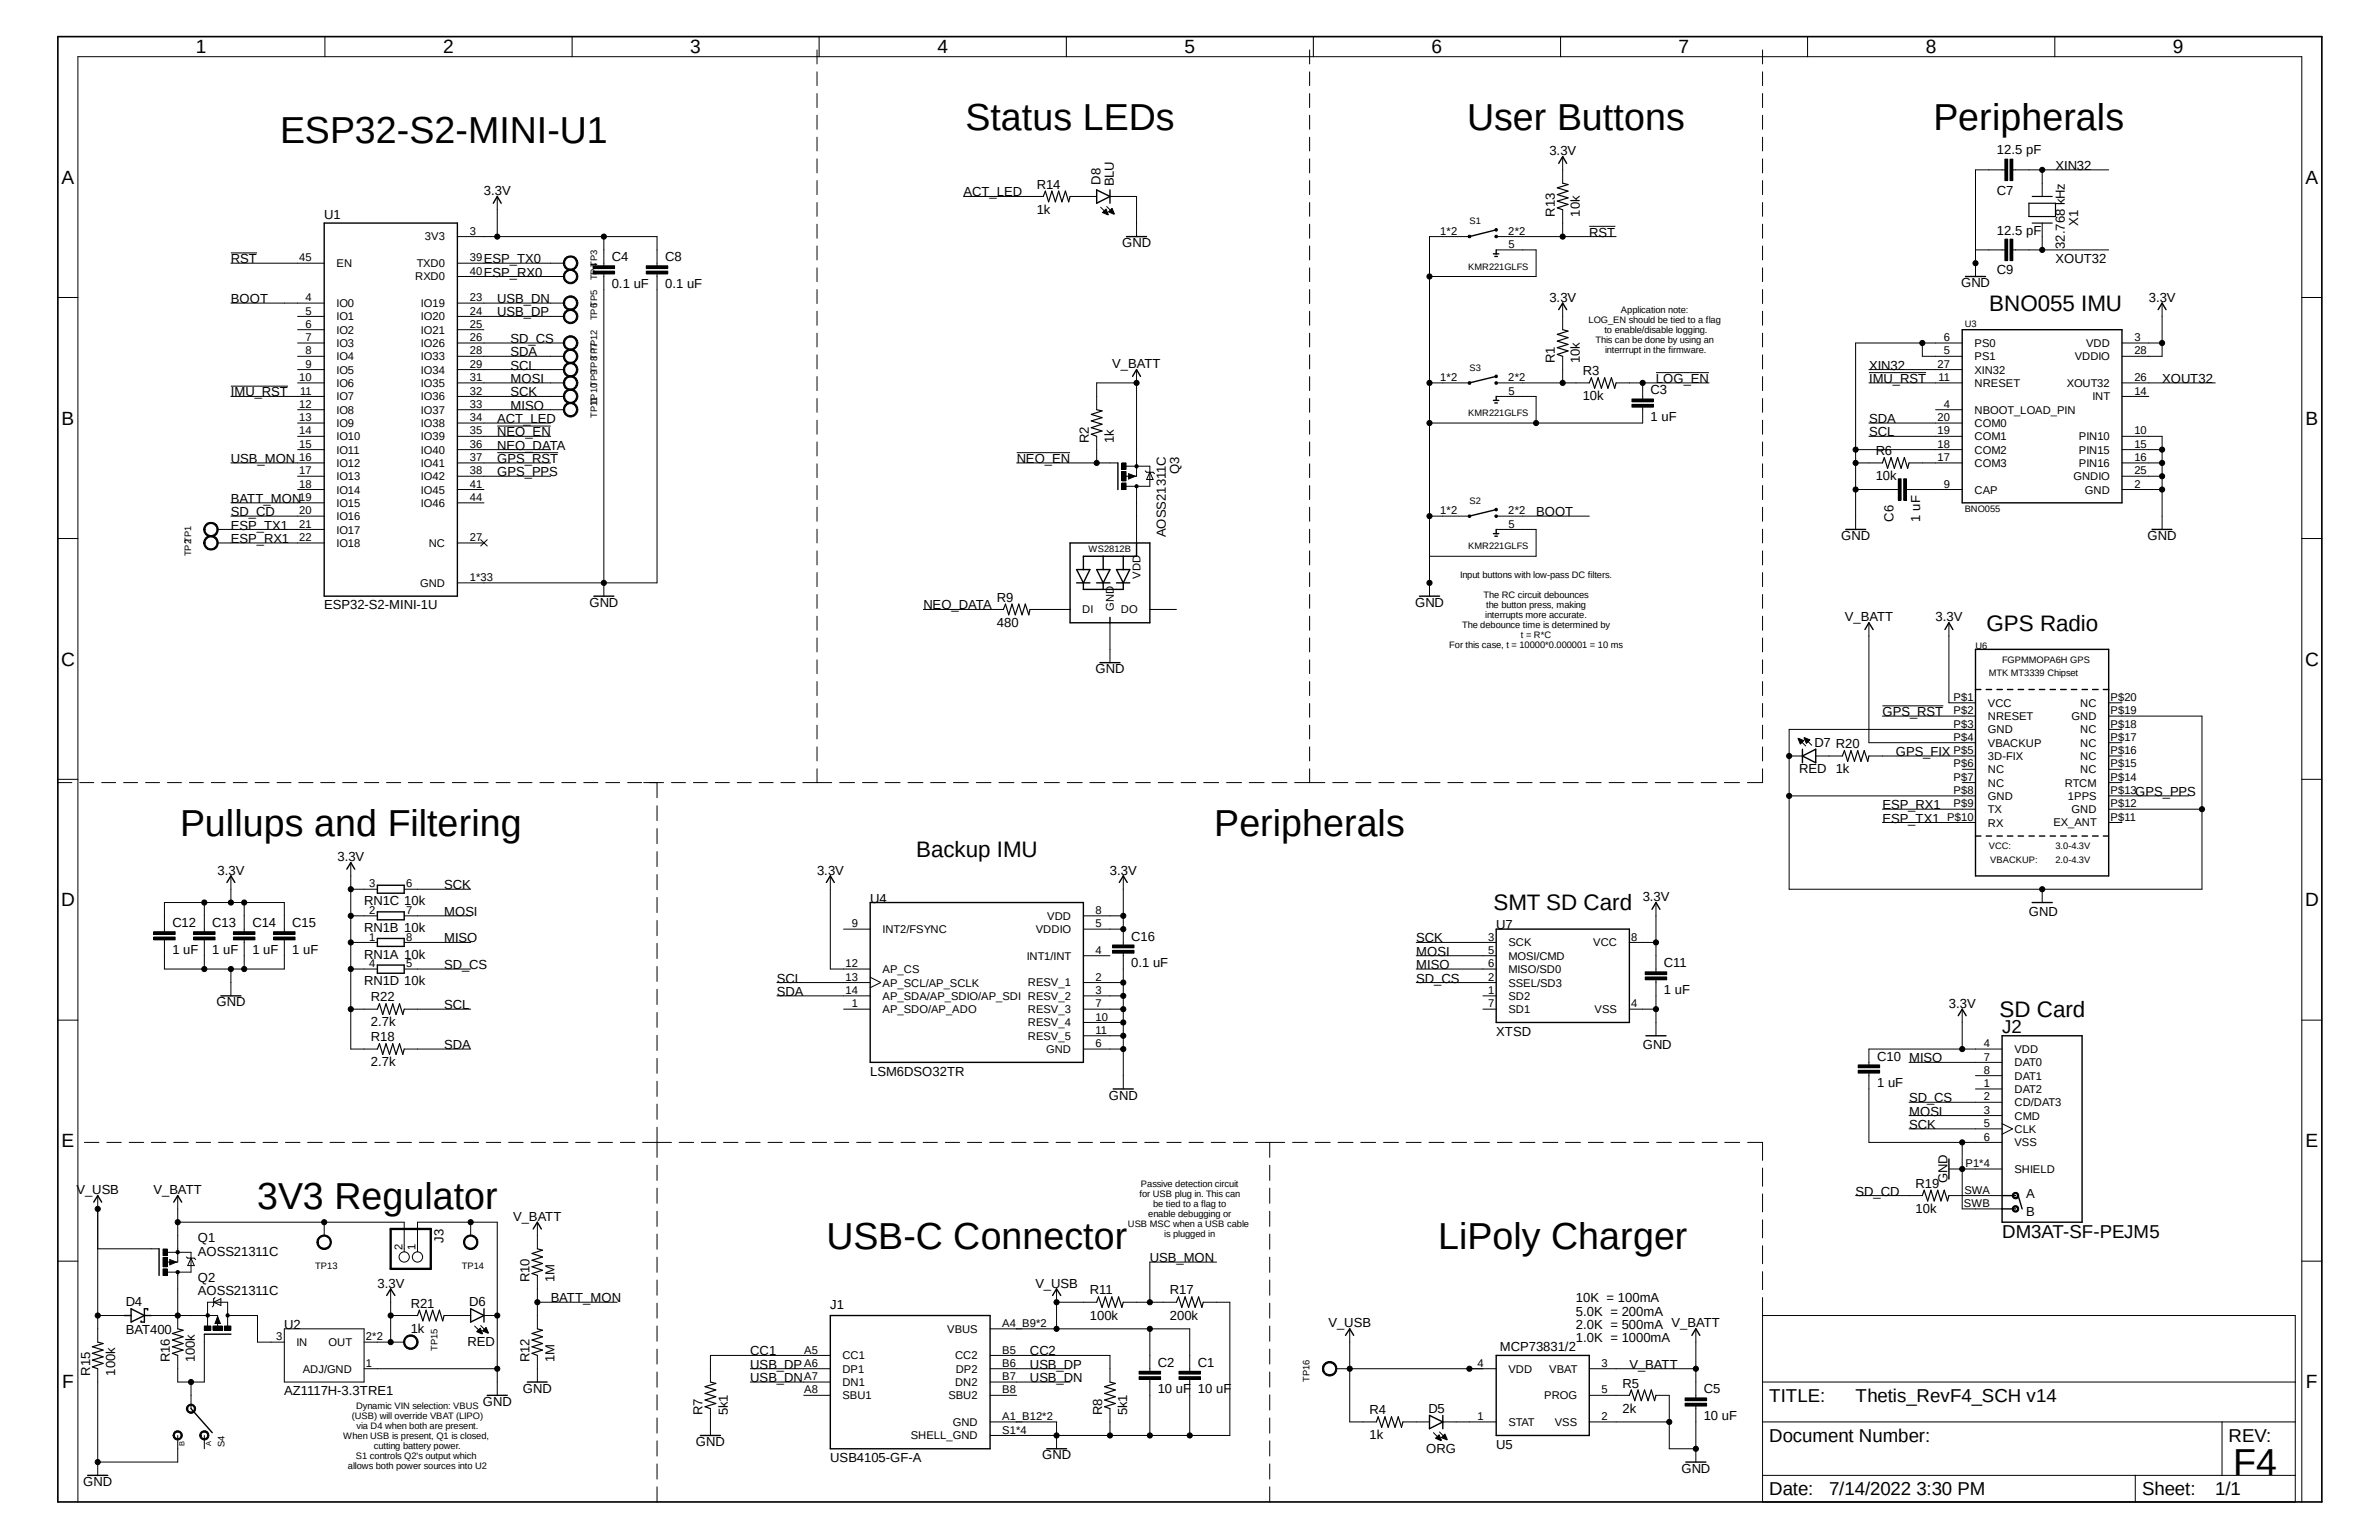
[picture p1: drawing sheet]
<svg xmlns="http://www.w3.org/2000/svg" width="432mm" height="279mm" viewBox="0 0 432 279" stroke-linecap="round" stroke-linejoin="round" font-family="sans-serif">
<defs><g id="words">
<g font-size="6.8">
<text x="175.3" y="23.6">Status LEDs</text>
<text x="266.3" y="23.6">User Buttons</text>
<text x="350.9" y="23.6">Peripherals</text>
<text x="50.8" y="26">ESP32-S2-MINI-U1</text>
<text x="32.7" y="151.6">Pullups and Filtering</text>
<text x="220.4" y="151.6">Peripherals</text>
<text x="46.7" y="219.3">3V3 Regulator</text>
<text x="150" y="226.6">USB-C Connector</text>
<text x="261" y="226.6">LiPoly Charger</text>
<text x="405.3" y="267.7">F4</text>
</g>
<g font-size="4.1">
<text x="361.1" y="56.4">BNO055 IMU</text>
<text x="360.6" y="114.4">GPS Radio</text>
<text x="166.3" y="155.5">Backup IMU</text>
<text x="271.1" y="165.2">SMT SD Card</text>
<text x="362.9" y="184.5">SD Card</text>
</g>
<g font-size="3.5">
<text x="35.6" y="9.7">1</text>
<text x="80.4" y="9.7">2</text>
<text x="125.3" y="9.7">3</text>
<text x="170.1" y="9.7">4</text>
<text x="215" y="9.7">5</text>
<text x="259.8" y="9.7">6</text>
<text x="304.7" y="9.7">7</text>
<text x="349.5" y="9.7">8</text>
<text x="394.4" y="9.7">9</text>
<text x="11.2" y="33.4">A</text>
<text x="418.5" y="33.4">A</text>
<text x="11.2" y="77">B</text>
<text x="418.5" y="77">B</text>
<text x="11.1" y="120.8">C</text>
<text x="418.4" y="120.8">C</text>
<text x="11.1" y="164.5">D</text>
<text x="418.4" y="164.5">D</text>
<text x="11.2" y="208.2">E</text>
<text x="418.5" y="208.2">E</text>
<text x="11.3" y="251.9">F</text>
<text x="418.5" y="251.9">F</text>
</g>
<g font-size="3.4">
<text x="363.4" y="187.4">J2</text>
<text x="363.4" y="224.7">DM3AT-SF-PEJM5</text>
<text x="321.1" y="254.4">TITLE:</text>
<text x="336.8" y="254.4">Thetis_RevF4_SCH v14</text>
<text x="321.1" y="261.6">Document Number:</text>
<text x="404.5" y="261.6">REV:</text>
<text x="321.1" y="271.3">Date:</text>
<text x="332" y="271.3">7/14/2022 3:30 PM</text>
<text x="388.8" y="271.3">Sheet:</text>
<text x="402.1" y="271.3">1/1</text>
</g>
<g font-size="2.4">
<text x="281.2" y="28.2">3.3V</text>
<text x="362.5" y="28">12.5 pF</text>
<text x="87.8" y="35.4">3.3V</text>
<text x="174.9" y="35.6">ACT_LED</text>
<text x="188.2" y="34.2">R14</text>
<text x="199.8" y="33.5" transform="rotate(-90 199.8 33.5)">D8</text>
<text x="202.2" y="33.8" transform="rotate(-90 202.2 33.8)">BLU</text>
<text x="362.5" y="35.3">C7</text>
<text x="373.1" y="30.8">XIN32</text>
<text x="58.8" y="39.8">U1</text>
<text x="188.2" y="38.8">1k</text>
<text x="282.2" y="39.3" transform="rotate(-90 282.2 39.3)">R13</text>
<text x="286.8" y="39.3" transform="rotate(-90 286.8 39.3)">10k</text>
<text x="377.2" y="40.9" transform="rotate(-90 377.2 40.9)">X1</text>
<text x="41.9" y="47.8">RST</text>
<text x="87.8" y="47.8">ESP_TX0</text>
<text x="111" y="47.4">C4</text>
<text x="120.7" y="47.4">C8</text>
<text x="203.7" y="44.8">GND</text>
<text x="288.5" y="42.9">RST</text>
<text x="362.5" y="42.5">12.5 pF</text>
<text x="373.1" y="47.8">XOUT32</text>
<text x="374.8" y="45.2" transform="rotate(-90 374.8 45.2)">32.768 kHz</text>
<text x="87.8" y="50.2">ESP_RX0</text>
<text x="111" y="52.2">0.1 uF</text>
<text x="120.7" y="52.2">0.1 uF</text>
<text x="355.9" y="52.1">GND</text>
<text x="362.5" y="49.8">C9</text>
<text x="41.9" y="55">BOOT</text>
<text x="90.3" y="55">USB_DN</text>
<text x="90.3" y="57.4">USB_DP</text>
<text x="281.2" y="54.7">3.3V</text>
<text x="390" y="54.7">3.3V</text>
<text x="92.7" y="64.6">SDA</text>
<text x="92.7" y="62.2">SD_CS</text>
<text x="282.2" y="65.9" transform="rotate(-90 282.2 65.9)">R1</text>
<text x="286.8" y="65.9" transform="rotate(-90 286.8 65.9)">10k</text>
<text x="41.9" y="71.9">IMU_RST</text>
<text x="92.7" y="67.1">SCL</text>
<text x="92.7" y="71.9">SCK</text>
<text x="92.7" y="69.5">MOSI</text>
<text x="201.9" y="66.8">V_BATT</text>
<text x="287.3" y="68.1">R3</text>
<text x="299.6" y="71.5">C3</text>
<text x="300.6" y="69.5">LOG_EN</text>
<text x="339.3" y="69.5">IMU_RST</text>
<text x="339.3" y="67.1">XIN32</text>
<text x="392.4" y="69.5">XOUT32</text>
<text x="90.3" y="76.8">ACT_LED</text>
<text x="92.7" y="74.3">MISO</text>
<text x="287.3" y="72.6">10k</text>
<text x="299.6" y="76.4">1 uF</text>
<text x="339.3" y="76.8">SDA</text>
<text x="41.9" y="84">USB_MON</text>
<text x="90.3" y="84">GPS_RST</text>
<text x="90.3" y="81.6">NEO_DATA</text>
<text x="90.3" y="79.2">NEO_EN</text>
<text x="184.5" y="84">NEO_EN</text>
<text x="197.6" y="80.4" transform="rotate(-90 197.6 80.4)">R2</text>
<text x="202.2" y="80.4" transform="rotate(-90 202.2 80.4)">1k</text>
<text x="339.3" y="79.2">SCL</text>
<text x="340.4" y="82.6">R6</text>
<text x="90.3" y="86.4">GPS_PPS</text>
<text x="214" y="86" transform="rotate(-90 214 86)">Q3</text>
<text x="340.4" y="87.1">10k</text>
<text x="41.9" y="91.2">BATT_MON</text>
<text x="41.9" y="93.6">SD_CD</text>
<text x="278.8" y="93.6">BOOT</text>
<text x="343.7" y="94.6" transform="rotate(-90 343.7 94.6)">C6</text>
<text x="348.5" y="94.6" transform="rotate(-90 348.5 94.6)">1 uF</text>
<text x="41.9" y="96.1">ESP_TX1</text>
<text x="41.9" y="98.5">ESP_RX1</text>
<text x="211.6" y="97.5" transform="rotate(-90 211.6 97.5)">AOSS21311C</text>
<text x="334.2" y="98">GND</text>
<text x="389.8" y="98">GND</text>
<text x="58.8" y="110.6">ESP32-S2-MINI-1U</text>
<text x="107" y="110.1">GND</text>
<text x="167.6" y="110.6">NEO_DATA</text>
<text x="180.9" y="113.7">480</text>
<text x="180.9" y="109.1">R9</text>
<text x="256.8" y="110.1">GND</text>
<text x="334.9" y="112.7">V_BATT</text>
<text x="351.3" y="112.7">3.3V</text>
<text x="198.8" y="122.2">GND</text>
<text x="341.7" y="129.9">GPS_RST</text>
<text x="329.3" y="135.5">D7 R20</text>
<text x="344.1" y="137.2">GPS_FIX</text>
<text x="326.6" y="140.3">RED</text>
<text x="333.2" y="140.3">1k</text>
<text x="341.7" y="149.2">ESP_TX1</text>
<text x="341.7" y="146.8">ESP_RX1</text>
<text x="387.6" y="144.4">GPS_PPS</text>
<text x="39.5" y="158.7">3.3V</text>
<text x="61.3" y="156.3">3.3V</text>
<text x="80.6" y="161.3">SCK</text>
<text x="148.3" y="158.7">3.3V</text>
<text x="201.5" y="158.7">3.3V</text>
<text x="66.1" y="164.2">RN1C 10k</text>
<text x="80.6" y="166.2">MOSI</text>
<text x="157.9" y="163.7">U4</text>
<text x="298.2" y="163.5">3.3V</text>
<text x="368.3" y="166.2">GND</text>
<text x="31.3" y="173.1">1 uF</text>
<text x="31.3" y="168.2">C12</text>
<text x="38.5" y="173.1">1 uF</text>
<text x="38.5" y="168.2">C13</text>
<text x="45.8" y="173.1">1 uF</text>
<text x="45.8" y="168.2">C14</text>
<text x="53" y="173.1">1 uF</text>
<text x="53" y="168.2">C15</text>
<text x="66.1" y="169.1">RN1B 10k</text>
<text x="66.1" y="173.9">RN1A 10k</text>
<text x="80.6" y="171">MISO</text>
<text x="205.3" y="170.6">C16</text>
<text x="257.1" y="171">SCK</text>
<text x="257.1" y="173.4">MOSI</text>
<text x="271.6" y="168.6">U7</text>
<text x="66.1" y="178.7">RN1D 10k</text>
<text x="80.6" y="175.8">SD_CS</text>
<text x="141" y="178.3">SCL</text>
<text x="205.3" y="175.5">0.1 uF</text>
<text x="257.1" y="178.3">SD_CS</text>
<text x="257.1" y="175.8">MISO</text>
<text x="302" y="175.5">C11</text>
<text x="39.3" y="182.6">GND</text>
<text x="67.3" y="181.7">R22</text>
<text x="80.6" y="183.1">SCL</text>
<text x="141" y="180.7">SDA</text>
<text x="302" y="180.3">1 uF</text>
<text x="353.7" y="182.8">3.3V</text>
<text x="67.3" y="186.2">2.7k</text>
<text x="67.3" y="188.9">R18</text>
<text x="80.6" y="190.3">SDA</text>
<text x="271.6" y="187.9">XTSD</text>
<text x="298.2" y="190.3">GND</text>
<text x="67.3" y="193.5">2.7k</text>
<text x="157.9" y="195.2">LSM6DSO32TR</text>
<text x="340.7" y="197.2">1 uF</text>
<text x="340.7" y="192.4">C10 MISO</text>
<text x="201.3" y="199.5">GND</text>
<text x="346.5" y="200">SD_CS</text>
<text x="346.5" y="202.4">MOSI</text>
<text x="346.5" y="204.9">SCK</text>
<text x="347.7" y="215.5">R19</text>
<text x="353.5" y="214.7" transform="rotate(-90 353.5 214.7)">GND</text>
<text x="13.9" y="216.7">V_USB</text>
<text x="27.8" y="216.7">V_BATT</text>
<text x="93.1" y="221.5">V_BATT</text>
<text x="336.8" y="216.9">SD_CD</text>
<text x="347.7" y="220.1">10k</text>
<text x="367.8" y="217.4">A</text>
<text x="367.8" y="220.6">B</text>
<text x="35.9" y="227.8">AOSS21311C</text>
<text x="35.9" y="225.4">Q1</text>
<text x="80.5" y="225.5" transform="rotate(-90 80.5 225.5)">J3</text>
<text x="35.9" y="232.6">Q2</text>
<text x="68.5" y="233.6">3.3V</text>
<text x="96.1" y="232.6" transform="rotate(-90 96.1 232.6)">R10</text>
<text x="100.7" y="232.6" transform="rotate(-90 100.7 232.6)">1M</text>
<text x="187.9" y="233.6">V_USB</text>
<text x="208.7" y="229">USB_MON</text>
<text x="22.8" y="236.9">D4</text>
<text x="35.9" y="235">AOSS21311C</text>
<text x="74.5" y="237.2">R21</text>
<text x="85.2" y="237">D6</text>
<text x="99.9" y="236.3">BATT_MON</text>
<text x="150.7" y="237.4">J1</text>
<text x="197.8" y="239.4">100k</text>
<text x="197.8" y="234.8">R11</text>
<text x="212.4" y="239.4">200k</text>
<text x="212.4" y="234.8">R17</text>
<text x="286" y="236.3">10K = 100mA</text>
<text x="286" y="238.7">5.0K = 200mA</text>
<text x="22.8" y="241.9">BAT400</text>
<text x="51.6" y="241.1">U2</text>
<text x="74.5" y="241.8">1k</text>
<text x="84.8" y="244.2">RED</text>
<text x="136.2" y="245.9">CC1</text>
<text x="186.9" y="245.9">CC2</text>
<text x="241.1" y="240.8">V_USB</text>
<text x="272.2" y="245.2">MCP73831/2</text>
<text x="286" y="241.1">2.0K = 500mA V_BATT</text>
<text x="286" y="243.5">1.0K = 1000mA</text>
<text x="16.3" y="249.6" transform="rotate(-90 16.3 249.6)">R15</text>
<text x="20.9" y="249.6" transform="rotate(-90 20.9 249.6)">100k</text>
<text x="30.8" y="247.1" transform="rotate(-90 30.8 247.1)">R16</text>
<text x="35.4" y="247.1" transform="rotate(-90 35.4 247.1)">100k</text>
<text x="96.1" y="247.1" transform="rotate(-90 96.1 247.1)">R12</text>
<text x="100.7" y="247.1" transform="rotate(-90 100.7 247.1)">1M</text>
<text x="136.2" y="250.7">USB_DN</text>
<text x="136.2" y="248.3">USB_DP</text>
<text x="186.9" y="250.7">USB_DN</text>
<text x="186.9" y="248.3">USB_DP</text>
<text x="210.1" y="248">C2</text>
<text x="217.4" y="248">C1</text>
<text x="294.5" y="251.8">R5</text>
<text x="295.7" y="248.3">V_BATT</text>
<text x="51.6" y="253.2">AZ1117H-3.3TRE1</text>
<text x="87.6" y="255.1">GND</text>
<text x="94.9" y="252.7">GND</text>
<text x="127.5" y="256.8" transform="rotate(-90 127.5 256.8)">R7</text>
<text x="132.1" y="256.8" transform="rotate(-90 132.1 256.8)">5k1</text>
<text x="200" y="256.8" transform="rotate(-90 200 256.8)">R8</text>
<text x="204.6" y="256.8" transform="rotate(-90 204.6 256.8)">5k1</text>
<text x="210.1" y="252.8">10 uF</text>
<text x="217.4" y="252.8">10 uF</text>
<text x="248.6" y="256.6">R4</text>
<text x="259.3" y="256.3">D5</text>
<text x="294.5" y="256.3">2k</text>
<text x="309.2" y="257.6">10 uF</text>
<text x="309.2" y="252.8">C5</text>
<text x="126.3" y="262.3">GND</text>
<text x="248.6" y="261.2">1k</text>
<text x="258.9" y="263.6">ORG</text>
<text x="271.6" y="262.8">U5</text>
<text x="15.1" y="269.6">GND</text>
<text x="150.7" y="265.3">USB4105-GF-A</text>
<text x="189.1" y="264.8">GND</text>
<text x="305.2" y="267.2">GND</text>
</g>
<g font-size="2">
<text x="54.3" y="47.4">45</text>
<text x="77.1" y="43.6">3V3</text>
<text x="85.3" y="47.4">39</text>
<text x="85.3" y="42.6">3</text>
<text x="261.4" y="42.6">1*2</text>
<text x="273.8" y="42.6">2*2</text>
<text x="273.8" y="45">5</text>
<text x="61.1" y="48.5">EN</text>
<text x="75.4" y="50.9">RXD0</text>
<text x="75.7" y="48.5">TXD0</text>
<text x="85.3" y="49.8">40</text>
<text x="55.5" y="54.7">4</text>
<text x="55.5" y="57.1">5</text>
<text x="55.5" y="59.5">6</text>
<text x="61.1" y="55.7">IO0</text>
<text x="61.1" y="58.1">IO1</text>
<text x="76.4" y="55.7">IO19</text>
<text x="76.4" y="58.1">IO20</text>
<text x="85.3" y="54.7">23</text>
<text x="85.3" y="57.1">24</text>
<text x="85.3" y="59.5">25</text>
<text x="55.5" y="61.9">7</text>
<text x="55.5" y="64.3">8</text>
<text x="61.1" y="60.5">IO2</text>
<text x="61.1" y="63">IO3</text>
<text x="61.1" y="65.4">IO4</text>
<text x="76.4" y="60.5">IO21</text>
<text x="76.4" y="63">IO26</text>
<text x="76.4" y="65.4">IO33</text>
<text x="85.3" y="61.9">26</text>
<text x="85.3" y="64.3">28</text>
<text x="352.8" y="61.9">6</text>
<text x="352.8" y="64.3">5</text>
<text x="358.4" y="63">PS0</text>
<text x="358.4" y="65.4">PS1</text>
<text x="376.6" y="65.4">VDDIO</text>
<text x="378.6" y="63">VDD</text>
<text x="387.4" y="61.9">3</text>
<text x="387.4" y="64.3">28</text>
<text x="54.3" y="69.2">10</text>
<text x="54.5" y="71.6">11</text>
<text x="55.5" y="66.7">9</text>
<text x="61.1" y="70.2">IO6</text>
<text x="61.1" y="67.8">IO5</text>
<text x="76.4" y="67.8">IO34</text>
<text x="76.4" y="70.2">IO35</text>
<text x="85.3" y="66.7">29</text>
<text x="85.3" y="69.2">31</text>
<text x="85.3" y="71.6">32</text>
<text x="261.4" y="69.2">1*2</text>
<text x="273.8" y="69.2">2*2</text>
<text x="273.8" y="71.6">5</text>
<text x="351.7" y="66.7">27</text>
<text x="351.8" y="69.2">11</text>
<text x="358.4" y="70.2">NRESET</text>
<text x="358.4" y="67.8">XIN32</text>
<text x="375.1" y="70.2">XOUT32</text>
<text x="387.4" y="71.6">14</text>
<text x="387.4" y="69.2">26</text>
<text x="54.3" y="74">12</text>
<text x="54.3" y="76.4">13</text>
<text x="61.1" y="72.6">IO7</text>
<text x="61.1" y="75.1">IO8</text>
<text x="61.1" y="77.5">IO9</text>
<text x="76.4" y="72.6">IO36</text>
<text x="76.4" y="75.1">IO37</text>
<text x="76.4" y="77.5">IO38</text>
<text x="85.3" y="74">33</text>
<text x="85.3" y="76.4">34</text>
<text x="351.7" y="76.4">20</text>
<text x="352.8" y="74">4</text>
<text x="358.4" y="75.1">NBOOT_LOAD_PIN</text>
<text x="358.4" y="77.5">COM0</text>
<text x="379.8" y="72.6">INT</text>
<text x="54.3" y="78.8">14</text>
<text x="54.3" y="81.2">15</text>
<text x="54.3" y="83.7">16</text>
<text x="61.1" y="79.9">IO10</text>
<text x="61.1" y="82.3">IO11</text>
<text x="76.4" y="79.9">IO39</text>
<text x="76.4" y="82.3">IO40</text>
<text x="85.3" y="78.8">35</text>
<text x="85.3" y="81.2">36</text>
<text x="85.3" y="83.7">37</text>
<text x="351.7" y="78.8">19</text>
<text x="351.7" y="81.2">18</text>
<text x="351.7" y="83.7">17</text>
<text x="358.4" y="79.9">COM1</text>
<text x="358.4" y="82.3">COM2</text>
<text x="377.3" y="79.9">PIN10</text>
<text x="377.3" y="82.3">PIN15</text>
<text x="387.4" y="78.8">10</text>
<text x="387.4" y="81.2">15</text>
<text x="387.4" y="83.7">16</text>
<text x="54.3" y="86.1">17</text>
<text x="54.3" y="88.5">18</text>
<text x="61.1" y="84.7">IO12</text>
<text x="61.1" y="87.1">IO13</text>
<text x="61.1" y="89.5">IO14</text>
<text x="76.4" y="84.7">IO41</text>
<text x="76.4" y="87.1">IO42</text>
<text x="76.4" y="89.5">IO45</text>
<text x="85.3" y="86.1">38</text>
<text x="85.3" y="88.5">41</text>
<text x="352.8" y="88.5">9</text>
<text x="358.4" y="89.5">CAP</text>
<text x="358.4" y="84.7">COM3</text>
<text x="376.4" y="87.1">GNDIO</text>
<text x="377.3" y="84.7">PIN16</text>
<text x="378.4" y="89.5">GND</text>
<text x="387.4" y="88.5">2</text>
<text x="387.4" y="86.1">25</text>
<text x="54.3" y="90.9">19</text>
<text x="54.3" y="93.3">20</text>
<text x="54.3" y="95.8">21</text>
<text x="61.1" y="91.9">IO15</text>
<text x="61.1" y="94.4">IO16</text>
<text x="76.4" y="91.9">IO46</text>
<text x="85.3" y="90.9">44</text>
<text x="261.4" y="93.3">1*2</text>
<text x="273.8" y="93.3">2*2</text>
<text x="273.8" y="95.8">5</text>
<text x="54.3" y="98.2">22</text>
<text x="61.1" y="96.8">IO17</text>
<text x="61.1" y="99.2">IO18</text>
<text x="77.8" y="99.2">NC</text>
<text x="85.3" y="98.2">27</text>
<text x="76.2" y="106.5">GND</text>
<text x="85.3" y="105.4">1*33</text>
<text x="207" y="105" transform="rotate(-90 207 105)">VDD</text>
<text x="196.4" y="111.3">DI</text>
<text x="202.2" y="110.8" transform="rotate(-90 202.2 110.8)">GND</text>
<text x="203.5" y="111.3">DO</text>
<text x="354.6" y="127.2">P$1</text>
<text x="354.6" y="129.6">P$2</text>
<text x="354.6" y="132">P$3</text>
<text x="360.8" y="128.2">VCC</text>
<text x="360.8" y="130.6">NRESET</text>
<text x="376" y="130.6">GND</text>
<text x="377.6" y="128.2">NC</text>
<text x="383.1" y="132">P$18</text>
<text x="383.1" y="129.6">P$19</text>
<text x="383.1" y="127.2">P$20</text>
<text x="354.6" y="134.4">P$4</text>
<text x="354.6" y="136.8">P$5</text>
<text x="360.8" y="133.1">GND</text>
<text x="360.8" y="135.5">VBACKUP</text>
<text x="360.8" y="137.9">3D-FIX</text>
<text x="377.6" y="137.9">NC</text>
<text x="377.6" y="135.5">NC</text>
<text x="377.6" y="133.1">NC</text>
<text x="383.1" y="136.8">P$16</text>
<text x="383.1" y="134.4">P$17</text>
<text x="354.6" y="139.2">P$6</text>
<text x="354.6" y="141.7">P$7</text>
<text x="360.8" y="140.3">NC</text>
<text x="360.8" y="142.7">NC</text>
<text x="374.8" y="142.7">RTCM</text>
<text x="377.6" y="140.3">NC</text>
<text x="383.1" y="141.7">P$14</text>
<text x="383.1" y="139.2">P$15</text>
<text x="353.4" y="148.9">P$10</text>
<text x="354.6" y="144.1">P$8</text>
<text x="354.6" y="146.5">P$9</text>
<text x="360.8" y="145.1">GND</text>
<text x="360.8" y="147.6">TX</text>
<text x="360.8" y="150">RX</text>
<text x="372.7" y="149.9">EX_ANT</text>
<text x="375.3" y="145.1">1PPS</text>
<text x="376" y="147.5">GND</text>
<text x="383.1" y="148.9">P$11</text>
<text x="383.1" y="146.5">P$12</text>
<text x="383.1" y="144.1">P$13</text>
<text x="67" y="161">3</text>
<text x="73.7" y="161">6</text>
<text x="67" y="165.8">2</text>
<text x="73.7" y="165.8">7</text>
<text x="190.1" y="166.9">VDD</text>
<text x="198.8" y="165.8">8</text>
<text x="67" y="170.6">1</text>
<text x="73.7" y="170.6">8</text>
<text x="154.6" y="168.2">9</text>
<text x="160.2" y="169.3">INT2/FSYNC</text>
<text x="188" y="169.3">VDDIO</text>
<text x="198.8" y="173.1">4</text>
<text x="198.8" y="168.2">5</text>
<text x="270.1" y="170.6">3</text>
<text x="270.1" y="173.1">5</text>
<text x="273.8" y="171.7">SCK</text>
<text x="289.2" y="171.7">VCC</text>
<text x="296.1" y="170.6">8</text>
<text x="67" y="175.5">4</text>
<text x="73.7" y="175.5">5</text>
<text x="153.5" y="175.5">12</text>
<text x="153.5" y="177.9">13</text>
<text x="160.2" y="176.6">AP_CS</text>
<text x="160.2" y="179">AP_SCL/AP_SCLK</text>
<text x="186.4" y="174.1">INT1/INT</text>
<text x="186.6" y="178.9">RESV_1</text>
<text x="198.8" y="177.9">2</text>
<text x="270.1" y="175.5">6</text>
<text x="270.1" y="177.9">2</text>
<text x="273.8" y="174.1">MOSI/CMD</text>
<text x="273.8" y="176.6">MISO/SD0</text>
<text x="273.8" y="179">SSEL/SD3</text>
<text x="153.5" y="180.3">14</text>
<text x="154.6" y="182.8">1</text>
<text x="160.2" y="183.8">AP_SDO/AP_ADO</text>
<text x="160.2" y="181.4">AP_SDA/AP_SDIO/AP_SDI RESV_2</text>
<text x="186.6" y="183.8">RESV_3</text>
<text x="198.8" y="180.3">3</text>
<text x="198.8" y="182.8">7</text>
<text x="198.8" y="185.2">10</text>
<text x="270.1" y="180.3">1</text>
<text x="270.1" y="182.8">7</text>
<text x="273.8" y="181.4">SD2</text>
<text x="273.8" y="183.8">SD1</text>
<text x="289.4" y="183.8">VSS</text>
<text x="296.1" y="182.8">4</text>
<text x="186.6" y="186.2">RESV_4</text>
<text x="186.6" y="188.6">RESV_5</text>
<text x="189.9" y="191.1">GND</text>
<text x="198.8" y="190">6</text>
<text x="198.8" y="187.6">11</text>
<text x="360.1" y="190">4</text>
<text x="365.6" y="191.1">VDD</text>
<text x="360.1" y="192.4">7</text>
<text x="360.1" y="194.8">8</text>
<text x="360.1" y="197.2">1</text>
<text x="365.6" y="193.5">DAT0</text>
<text x="365.6" y="195.9">DAT1</text>
<text x="360.1" y="199.6">2</text>
<text x="360.1" y="202.1">3</text>
<text x="365.6" y="198.3">DAT2</text>
<text x="365.6" y="200.7">CD/DAT3</text>
<text x="365.6" y="203.2">CMD</text>
<text x="360.1" y="204.5">5</text>
<text x="360.1" y="206.9">6</text>
<text x="365.6" y="205.6">CLK</text>
<text x="365.6" y="208">VSS</text>
<text x="356.8" y="211.8">P1*4</text>
<text x="365.6" y="212.8">SHIELD</text>
<text x="356.5" y="219">SWB</text>
<text x="356.5" y="216.6">SWA</text>
<text x="73" y="226.8" transform="rotate(-90 73 226.8)">2</text>
<text x="75.4" y="226.8" transform="rotate(-90 75.4 226.8)">1</text>
<text x="50.1" y="243.2">3</text>
<text x="53.8" y="244.2">IN</text>
<text x="59.6" y="244.2">OUT</text>
<text x="66.4" y="243.2">2*2</text>
<text x="146" y="245.6">A5</text>
<text x="171.9" y="241.8">VBUS</text>
<text x="181.9" y="240.8">A4_B9*2</text>
<text x="181.9" y="245.6">B5</text>
<text x="54.9" y="249.1">ADJ/GND</text>
<text x="66.4" y="248">1</text>
<text x="146" y="248">A6</text>
<text x="146" y="250.4">A7</text>
<text x="152.9" y="246.6">CC1</text>
<text x="152.9" y="249.1">DP1</text>
<text x="152.9" y="251.5">DN1</text>
<text x="173.4" y="246.6">CC2</text>
<text x="173.4" y="251.5">DN2</text>
<text x="173.5" y="249.1">DP2</text>
<text x="181.9" y="248">B6</text>
<text x="181.9" y="250.4">B7</text>
<text x="268.2" y="248">4</text>
<text x="273.8" y="249.1">VDD</text>
<text x="281.2" y="249.1">VBAT</text>
<text x="290.7" y="248">3</text>
<text x="146" y="252.8">A8</text>
<text x="152.9" y="253.9">SBU1</text>
<text x="172.1" y="253.9">SBU2</text>
<text x="181.9" y="252.8">B8</text>
<text x="181.9" y="257.7">A1_B12*2</text>
<text x="268.2" y="257.7">1</text>
<text x="280.3" y="253.9">PROG</text>
<text x="290.7" y="257.7">2</text>
<text x="290.7" y="252.8">5</text>
<text x="165.3" y="261.1">SHELL_GND</text>
<text x="172.9" y="258.7">GND</text>
<text x="181.9" y="260.1">S1*4</text>
<text x="273.8" y="258.7">STAT</text>
<text x="282.2" y="258.7">VSS</text>
</g>
<g font-size="1.7">
<text x="266.7" y="40.7">S1</text>
<text x="108.4" y="50.8" transform="rotate(-90 108.4 50.8)">TP4TP3</text>
<text x="266.5" y="48.9">KMR221GLFS</text>
<text x="108.4" y="58.1" transform="rotate(-90 108.4 58.1)">TP6TP5</text>
<text x="288.3" y="58.6">LOG_EN should be tied to a flag</text>
<text x="294.2" y="56.8">Application note:</text>
<text x="356.6" y="59.4">U3</text>
<text x="108.4" y="63.8" transform="rotate(-90 108.4 63.8)">TP12</text>
<text x="289.6" y="62.2">This can be done by using an</text>
<text x="291.2" y="60.4">to enable/disable logging.</text>
<text x="291.3" y="64.1">interrrupt in the firmware.</text>
<text x="266.7" y="67.3">S3</text>
<text x="108.4" y="75.8" transform="rotate(-90 108.4 75.8)">TP11</text>
<text x="108.4" y="73.5" transform="rotate(-90 108.4 73.5)">TP10TP9TP8TP7</text>
<text x="266.5" y="75.5">KMR221GLFS</text>
<text x="266.7" y="91.5">S2</text>
<text x="356.6" y="93">BNO055</text>
<text x="34.7" y="100.9" transform="rotate(-90 34.7 100.9)">TP2TP1</text>
<text x="197.6" y="100.2">WS2812B</text>
<text x="266.5" y="99.7">KMR221GLFS</text>
<text x="265" y="104.8">Input buttons with low-pass DC filters.</text>
<text x="265.4" y="113.9">The debounce time is determined by</text>
<text x="269.3" y="108.5">The RC circuit debounces</text>
<text x="269.6" y="112.1">interrupts more accurate.</text>
<text x="269.7" y="110.3">the button press, making</text>
<text x="263.1" y="117.6">For this case, t = 10000*0.000001 = 10 ms</text>
<text x="276.1" y="115.7">t = R*C</text>
<text x="358.6" y="117.8">U6</text>
<text x="361" y="122.6">MTK MT3339 Chipset</text>
<text x="363.4" y="120.2">FGPMMOPA6H GPS</text>
<text x="361" y="154.1">VCC:</text>
<text x="373.1" y="154.1">3.0-4.3V</text>
<text x="361.2" y="156.5">VBACKUP:</text>
<text x="373.1" y="156.5">2.0-4.3V</text>
<text x="207.1" y="215.4">Passive detection circuit</text>
<text x="206.8" y="217.2">for USB plug in. This can</text>
<text x="208.4" y="220.8">enable debugging or</text>
<text x="209.3" y="219">be tied to a flag to</text>
<text x="204.7" y="222.7">USB MSC when a USB cable</text>
<text x="211.3" y="224.5">is plugged in</text>
<text x="57.2" y="230.2">TP13</text>
<text x="83.8" y="230.2">TP14</text>
<text x="79.4" y="245.1" transform="rotate(-90 79.4 245.1)">TP15</text>
<text x="237.7" y="250.7" transform="rotate(-90 237.7 250.7)">TP16</text>
<text x="63.8" y="257.4">(USB) will override VBAT (LIPO)</text>
<text x="64.6" y="255.6">Dynamic VIN selection: VBUS</text>
<text x="40.7" y="262.5" transform="rotate(-90 40.7 262.5)">S4</text>
<text x="62.3" y="261">When USB is present, Q1 is closed,</text>
<text x="64.7" y="259.2">via D4 when both are present.</text>
<text x="67.9" y="262.8">cutting battery power.</text>
<text x="63.2" y="266.5">allows both power sources into U2</text>
<text x="64.6" y="264.7">S1 controls Q2's output which</text>
</g>
<g font-size="1.4">
<text x="33.5" y="262.3" transform="rotate(-90 33.5 262.3)">B</text>
<text x="38.3" y="262.3" transform="rotate(-90 38.3 262.3)">A</text>
</g>
</g></defs>
<path d="M10 6.3l411.8 266.7M421.8 6.3l-411.8 266.7" fill="none" stroke="#fff" stroke-width=".18"/>
<g fill="none" stroke="#000" stroke-width=".18">
<path d="M59 6.6v3.7M103.8 6.6v3.7M148.3 9.1v2.5M148.3 13v2.5M148.3 17v2.5M148.7 6.6v3.7M193.5 6.6v3.7M237.7 9.1v2.5M237.7 13v2.5M237.7 17v2.5M238.4 6.6v3.7M283.3 6.6v3.7"/>
<path d="M319.9 9.1v2.5M319.9 13v2.5M319.9 17v2.5M328.1 6.6v3.7M373 6.6v3.7M90.3 35.6v7.3M148.3 20.9v2.6M148.3 24.9v2.5M148.3 28.8v2.6M148.3 32.8v2.5M148.3 36.7v2.5M174.9 35.6h14.5"/>
<path d="M194.2 35.6h4.9M199.8 37.6l1.3 1.3M200.7 37.9l.4 1.1-1-.4zM200.9 37.5l1.3 1.3M201.2 38.4l.6-.6 .5 1zM201.5 35.6h4.8v7.3M237.7 20.9v2.6M237.7 24.9v2.5M237.7 28.8v2.6M237.7 32.8v2.5M237.7 36.7v2.5M283.6 28.4v4.8"/>
<path d="M283.6 38.1v4.8M319.9 20.9v2.6M319.9 24.9v2.5M319.9 28.8v2.6M319.9 32.8v2.5M319.9 36.7v2.5M363.9 28.9h.5v3.9h-.5zM363.9 30.8h-5.3v19.4M364.8 28.9h.5v3.9h-.5zM365.3 30.8h17.4M370.7 30.8v4.8M10.5 54h3.6"/>
<path d="M41.9 45.9h4.8M41.9 55h16.9M41.9 47.8h16.9M54 57.4h4.8M54 59.8h4.8M83 42.9h36.3v5.3M83 55h19.4M83 57.4h19.4M83 59.8h4.8M83 47.8h19.4M83 50.2h19.4M102.5 46.9a1.33 1.33 0 0 1 2.2 0 1.33 1.33 0 0 1-.7 2.1 1.33 1.33 0 0 1-1.8-1.2h.3a1.08 1.08 0 0 1 1.5-1 1.08 1.08 0 0 1 .3 1.8 1.08 1.08 0 0 1-1.8-.5v-.3h-.3z"/>
<path d="M102.5 49.3a1.33 1.33 0 0 1 2.2 .1 1.33 1.33 0 0 1-.7 2 1.33 1.33 0 0 1-1.8-1.2h.3a1.07 1.07 0 0 1 1.4-1.1 1.07 1.07 0 0 1 .6 1.6 1.07 1.07 0 0 1-1.8 .1l-.2-.3v-.3h-.3zM102.5 54.1a1.33 1.33 0 0 1 2.2 .1 1.33 1.33 0 0 1-.7 2.1 1.33 1.33 0 0 1-1.8-1.3h.3a1.09 1.09 0 0 1 1.6-.9 1.09 1.09 0 0 1 .2 1.8 1.09 1.09 0 0 1-1.8-.5v-.4h-.3zM102.5 56.6a1.33 1.33 0 0 1 2.2 0 1.33 1.33 0 0 1-.7 2.1 1.33 1.33 0 0 1-1.8-1.3h.3a1.09 1.09 0 0 1 1.6-.9 1.09 1.09 0 0 1 .2 1.8 1.09 1.09 0 0 1-1.8-.5v-.4h-.3zM107.7 49.2h3.8v.5h-3.8zM107.7 48.2h3.8v.5h-3.8zM109.6 42.9v5.3M109.6 49.7v58.5M117.3 49.2h3.9v.5h-3.9zM117.3 48.2h3.9v.5h-3.9zM119.3 49.7v56h-36.3M148.3 40.7v2.5M148.3 44.6v2.6"/>
<path d="M148.3 48.6v2.5M148.3 52.5v2.6M148.3 56.5v2.5M237.7 40.7v2.5M237.7 44.6v2.6M237.7 48.6v2.5M237.7 52.5v2.6M237.7 56.5v2.5M266.5 42.7h.4v.4h-.4zM266.7 42.9h-7.2v65.3M271.4 42.7h.3v.4h-.3zM271.6 42.9h21.7"/>
<path d="M271.6 45.3h7.2v4.9h-19.3M283.6 55v4.8M288.5 41.1h4.7M319.9 40.7v2.5M319.9 44.6v2.6M319.9 48.6v2.5M319.9 52.5v2.6M319.9 56.5v2.5M358.6 45.3h5.3M363.9 43.4h.5v3.9h-.5zM364.8 43.4h.5v3.9h-.5zM365.3 45.3h17.4"/>
<path d="M370.7 40.5v4.8M392.4 55v9.6h-7.3M417.8 54h3.6M41.9 70.1h10.4M41.9 71.9h16.9M54 69.5h4.8M54 62.2h4.8M54 64.6h4.8M54 67.1h4.8M54 74.3h4.8M54 76.8h4.8M54 79.2h4.8"/>
<path d="M83 69.5h19.4M83 71.9h19.4M83 62.2h19.4M83 64.6h19.4M83 67.1h19.4M83 74.3h19.4M83 76.8h16.9M83 79.2h16.9M90.3 77.3h9.6M102.5 63.8a1.33 1.33 0 0 1 2.2 .1 1.33 1.33 0 0 1-.7 2 1.33 1.33 0 0 1-1.8-1.3h.3a1.08 1.08 0 0 1 1.6-.8 1.08 1.08 0 0 1 .2 1.7 1.08 1.08 0 0 1-1.8-.5v-.4h-.3zM102.5 66.2a1.33 1.33 0 0 1 2.2 .1 1.33 1.33 0 0 1-.7 2 1.33 1.33 0 0 1-1.8-1.2h.3a1.08 1.08 0 0 1 1.6-.9 1.08 1.08 0 0 1 .2 1.8 1.08 1.08 0 0 1-1.8-.6v-.3h-.3zM102.5 68.6a1.33 1.33 0 0 1 2.2 .1 1.33 1.33 0 0 1-.7 2 1.33 1.33 0 0 1-1.8-1.2h.3a1.08 1.08 0 0 1 1.6-.9 1.08 1.08 0 0 1 .2 1.8 1.08 1.08 0 0 1-1.8-.6v-.3h-.3z"/>
<path d="M102.5 71a1.33 1.33 0 0 1 2.2 .1 1.33 1.33 0 0 1-.7 2 1.33 1.33 0 0 1-1.8-1.2h.3a1.08 1.08 0 0 1 1.5-.9 1.08 1.08 0 0 1 .3 1.8 1.08 1.08 0 0 1-1.8-.5v-.4h-.3zM102.5 73.4a1.33 1.33 0 0 1 2.2 .1 1.33 1.33 0 0 1-.7 2.1 1.33 1.33 0 0 1-1.8-1.3h.3a1.08 1.08 0 0 1 1.5-.9 1.08 1.08 0 0 1 .3 1.8 1.08 1.08 0 0 1-1.8-.5v-.4h-.3zM102.5 61.4a1.33 1.33 0 0 1 2.2 .1 1.33 1.33 0 0 1-.7 2 1.33 1.33 0 0 1-1.8-1.3h.3a1.09 1.09 0 0 1 1.6-.9 1.09 1.09 0 0 1 .2 1.8 1.09 1.09 0 0 1-1.8-.5v-.4h-.3zM148.3 60.5v2.4M148.3 64.4v2.5M148.3 68.3v2.6M148.3 72.3v2.5M148.3 76.2v2.6M199.1 79.2v4.8M206.3 67.1v19.3h-.3M206.3 69.5h-7.2v4.8M237.7 60.5v2.4"/>
<path d="M237.7 64.4v2.5M237.7 68.3v2.6M237.7 72.3v2.5M237.7 76.2v2.6M259.5 69.5h7.2M266.5 69.3h.4v.4h-.4zM271.4 69.3h.3v.4h-.3zM271.6 69.5h16.9M271.6 71.9h7.2v4.9M283.6 64.6v4.9M293.3 69.5h16.9M296.2 73.4h3.9v.5h-3.9z"/>
<path d="M296.2 72.4h3.9v.5h-3.9zM298.2 69.5v2.9M298.2 73.8v3h-38.7M300.6 67.6h9.6M319.9 60.5v2.4M319.9 64.4v2.5M319.9 68.3v2.6M319.9 72.3v2.5M319.9 76.2v2.6M339.2 67.6h10.4M339.2 69.5h17M339.2 67.1h17"/>
<path d="M339.2 76.8h17M339.2 79.2h17M348.9 62.2v2.4h7.3M351.3 74.3h4.9M356.2 62.2h-19.4v33.9M385.1 69.5h17M385.1 71.9h4.9M385.1 62.2h7.3M385.1 79.2h7.3v16.9M10.5 97.7h3.6M37.3 95.2a1.33 1.33 0 0 1 2.1 .2 1.33 1.33 0 0 1-.8 2 1.33 1.33 0 0 1-1.6-1.3h.2a1.1 1.1 0 0 1 1.6-1 1.1 1.1 0 0 1 .2 1.9 1.1 1.1 0 0 1-1.7-.6l-.1-.3h-.2zM37.3 97.6a1.33 1.33 0 0 1 2.1 .2 1.33 1.33 0 0 1-.7 2 1.33 1.33 0 0 1-1.7-1.3h.2a1.1 1.1 0 0 1 1.6-.9 1.1 1.1 0 0 1 .2 1.8 1.1 1.1 0 0 1-1.7-.6l-.1-.3h-.2z"/>
<path d="M39.5 96.1h19.3M39.5 98.5h19.3M41.9 93.6h16.9M41.9 84h16.9M41.9 91.2h16.9M54 86.4h4.8M54 81.6h4.8M54 88.8h4.8M83 84h16.9M83 86.4h16.9M83 81.6h16.9M83 88.8h4.8"/>
<path d="M83 91.2h4.8M83 98.5h4.8M87.2 97.9l1.2 1.2M88.4 97.9l-1.2 1.2M90.3 82.1h11M148.3 80.2v2.5M148.3 84.2v2.5M148.3 88.1v2.5M148.3 92v2.6M148.3 96v2.5M148.3 99.9v2.6M184.5 82.1h9.7"/>
<path d="M184.5 84h18.4M203.6 84h.8v1.2h-.8zM203.6 87.6h.8v1.2h-.8zM203.6 85.6h.8v1.6h-.8zM204.1 86.4h.9M204.3 84.6h4.4v3.6h-4.3M204.9 85.9l1.1 .5-1.1 .5zM206.1 84.4h.4v.4h-.4zM206.3 88.2v10.3M207.9 85.4l.2 .3h1.2l.2 .2M208.7 85.7l.6 1.3h-1.2zM237.7 80.2v2.5"/>
<path d="M237.7 84.2v2.5M237.7 88.1v2.5M237.7 92v2.6M237.7 96v2.5M237.7 99.9v2.6M259.5 93.6h7.2M266.5 93.5h.4v.3h-.4zM271.6 93.6h16.9M271.6 96.1h7.2v4.8h-19.3M319.9 80.2v2.5M319.9 84.2v2.5M319.9 88.1v2.5"/>
<path d="M319.9 92v2.6M319.9 96v2.5M319.9 99.9v2.6M336.8 84h4.9M336.8 81.6h19.4M336.8 88.8h7.8M344.6 86.9h.5v3.9h-.5zM345.5 86.9h.5v3.9h-.5zM346 88.8h10.2M346.5 84h9.7M385.1 84h7.3M385.1 86.4h7.3"/>
<path d="M385.1 81.6h7.3M385.1 88.8h7.3M417.8 97.7h3.6M148.3 103.9v2.5M148.3 107.9v2.5M148.3 111.8v2.5M148.3 115.7v2.6M148.3 119.7v2.5M167.6 110.6h14.5M186.9 110.6h7.3M201.5 113v7.2M208.7 110.6h4.8"/>
<path d="M237.7 103.9v2.5M237.7 107.9v2.5M237.7 111.8v2.5M237.7 115.7v2.6M237.7 119.7v2.5M319.9 103.9v2.5M319.9 107.9v2.5M319.9 111.8v2.5M319.9 115.7v2.6M319.9 119.7v2.5M339.2 113v21.7h19.4M353.7 113v14.5h4.9"/>
<path d="M148.3 123.7v2.5M148.3 127.6v2.5M148.3 131.6v2.5M148.3 135.5v2.5M148.3 139.5v2.5M237.7 123.7v2.5M237.7 127.6v2.5M237.7 131.6v2.5M237.7 135.5v2.5M237.7 139.5v2.5M319.9 123.7v2.5M319.9 127.6v2.5"/>
<path d="M319.9 131.6v2.5M319.9 135.5v2.5M319.9 139.5v2.5h-2.7M324.7 137.2h2.5M326.3 134l1.1 .4-.6 .6zM326.4 134l1.3 1.3M327.5 133.8l1 .4-.6 .7zM327.5 133.9l1.3 1.3M329.6 137.2h4.8M339.2 137.2h19.4M341.7 128.1h11M341.7 129.9h16.9"/>
<path d="M356.2 139.6h2.4M382.7 137.2h2.4M382.7 127.5h2.4M382.7 129.9h17v31.4h-75v-29h33.9M382.7 132.3h2.4M382.7 134.7h2.4M382.7 139.6h2.4M10.5 142h2.5M10.5 141.4h3.6M14.5 142h2.5M18.5 142h2.5M22.4 142h2.6"/>
<path d="M26.4 142h2.6M30.4 142h2.5M34.4 142h2.5M38.4 142h2.5M41.9 158.9v4.8M42.3 142h2.6M46.3 142h2.6M50.3 142h2.5M54.2 142h2.6M58.2 142h2.6M62.2 142h2.6M63.7 156.5v33.8h4.8"/>
<path d="M66.2 142h2.5M70.1 142h2.6M74.1 142h2.6M78.1 142h2.5M82.1 142h2.5M86.1 142h2.5M90 142h2.6M94 142h2.6M98 142h2.5M102 142h2.5M106 142h2.5M109.9 142h2.6"/>
<path d="M113.9 142h2.6M116.8 142h3.6M119.3 142v2.7M119.3 146.2v2.7M119.3 150.3v2.8M119.3 154.5v2.7M119.3 158.7v2.7M121.9 142h2.5M125.9 142h2.5M129.8 142h2.6M133.8 142h2.6M137.8 142h2.5"/>
<path d="M141.7 142h2.6M145.7 142h5.3M150.7 158.9v16.9h7.2M152.4 142h2.7M156.5 142h2.8M160.7 142h2.7M164.8 142h2.7M168.9 142h2.7M173.1 142h2.7M177.2 142h2.7M181.3 142h2.7M185.5 142h2.7"/>
<path d="M189.6 142h2.7M193.7 142h2.7M197.8 142h2.7M202 142h2.7M203.9 158.9v12.6M206.1 142h2.7M210.2 142h2.7M214.4 142h2.6M218.5 142h2.7M222.6 142h2.7M226.7 142h2.7M230.9 142h2.7"/>
<path d="M235 142h5.5M241.9 142h2.7M246.1 142h2.7M250.3 142h2.7M254.4 142h2.8M258.6 142h2.8M262.8 142h2.8M267 142h2.7M271.1 142h2.8M275.3 142h2.8M279.5 142h2.8M283.7 142h2.8"/>
<path d="M287.9 142h2.7M292.1 142h2.7M296.2 142h2.8M300.4 142h2.8M304.6 142h2.7M308.8 142h2.7M313 142h2.7M324.7 144.4h33.9M341.7 146.8h16.9M341.7 149.2h16.9M356.2 142h2.4M382.7 142h2.4"/>
<path d="M382.7 144.4h14.6M382.7 146.8h17M382.7 149.2h2.4M417.8 141.4h3.6M27.9 170h3.9v.5h-3.9zM27.9 169h3.9v.5h-3.9zM29.8 169.1v-5.4h21.8v5.4M29.8 170.5v5.3h21.8v-5.3M35.1 170h3.9v.5h-3.9zM35.1 169h3.9v.5h-3.9zM37.1 163.7v5.4M37.1 170.5v5.3"/>
<path d="M41.9 175.8v4.9M42.4 170h3.9v.5h-3.9zM42.4 169h3.9v.5h-3.9zM44.3 163.7v5.4M44.3 170.5v5.3M49.7 170h3.9v.5h-3.9zM49.7 169h3.9v.5h-3.9zM63.7 171h4.8M63.7 175.8h4.8M63.7 166.2h4.8M63.7 161.3h4.8M73.4 171h12"/>
<path d="M73.4 175.8h12M73.4 166.2h12M73.4 161.3h12M119.3 162.8v2.8M119.3 167v2.8M119.3 171.2v2.7M119.3 175.3v2.8M119.3 179.5v2.7M141 178.3h16.9M153.1 168.6h4.8M157.9 177.3l2 1-2 .9M196.6 173.4h4.9"/>
<path d="M196.6 178.3h7.3M196.6 168.6h7.3M196.6 166.2h7.3M201.9 172.4h3.9v.5h-3.9zM201.9 171.4h3.9v.6h-3.9zM203.9 172.9v24.7M257 171h14.6M257 173.4h14.6M257 175.8h14.6M257 178.3h14.6M295.7 171h4.9M298.6 177.2h3.9v.6h-3.9z"/>
<path d="M298.6 176.3h3.9v.5h-3.9zM300.6 163.7v12.6M300.6 177.8v10.1M370.7 161.3v2.4M10.5 185.1h3.6M63.7 183.1h4.8M73.4 190.3h12M73.4 183.1h12M119.3 183.7v2.7M119.3 187.8v2.8M119.3 192v2.7M119.3 196.2v2.7"/>
<path d="M141 180.7h16.9M153.1 183.1h4.8M196.6 190.3h7.3M196.6 180.7h7.3M196.6 183.1h7.3M196.6 185.5h7.3M196.6 187.9h7.3M269.2 180.7h2.4M269.2 183.1h2.4M295.7 183.1h4.9M337.3 194.2h3.9v.5h-3.9zM337.3 193.2h3.9v.5h-3.9z"/>
<path d="M339.2 194.7v12.6h24.2M346.5 192.7h16.9M346.5 200h16.9M356.2 183.1v7.2M358.6 195.2h4.8M358.6 197.6h4.8M363.4 190.3h-24.2v2.9M417.8 185.1h3.6M15.3 207.3h2.6M17.7 216.9v26.6M19.4 207.3h2.6M23.5 207.3h2.6"/>
<path d="M27.5 207.3h2.6M31.5 207.3h2.7M32.3 216.9v12.1h-.3M35.6 207.3h2.6M39.7 207.3h2.6M43.7 207.3h2.6M47.8 207.3h2.6M51.8 207.3h2.6M55.8 207.3h2.7M59.9 207.3h2.6M64 207.3h2.6M68 207.3h2.7"/>
<path d="M72.1 207.3h2.6M76.1 207.3h2.6M80.2 207.3h2.6M84.2 207.3h2.7M88.3 207.3h2.6M92.3 207.3h2.7M96.4 207.3h2.6M100.5 207.3h2.6M104.5 207.3h2.6M108.5 207.3h2.7M112.6 207.3h2.6M116.6 207.3h5.3"/>
<path d="M119.3 200.3v2.8M119.3 204.5v5.5M119.3 211.4v2.8M119.3 215.6v2.7M119.3 219.8v2.7M123.3 207.3h2.6M127.3 207.3h2.6M131.3 207.3h2.6M135.3 207.3h2.7M139.4 207.3h2.6M143.4 207.3h2.6M147.4 207.3h2.6"/>
<path d="M151.5 207.3h2.6M155.5 207.3h2.6M159.5 207.3h2.6M163.5 207.3h2.6M167.6 207.3h2.5M171.6 207.3h2.6M175.6 207.3h2.6M179.6 207.3h2.6M183.6 207.3h2.6M187.7 207.3h2.5M191.7 207.3h2.6M195.7 207.3h2.6"/>
<path d="M199.7 207.3h2.6M203.8 207.3h2.5M207.8 207.3h2.6M211.8 207.3h2.6M215.8 207.3h2.6M219.8 207.3h2.6M223.9 207.3h2.5M227.9 207.3h5.3M230.5 207.3v2.7M230.5 211.4v2.8M230.5 215.6v2.7M230.5 219.8v2.7"/>
<path d="M234.6 207.3h2.7M238.7 207.3h2.7M242.9 207.3h2.7M247 207.3h2.7M251.1 207.3h2.7M255.2 207.3h2.7M259.4 207.3h2.7M263.5 207.3h2.7M267.6 207.3h2.7M271.8 207.3h2.6M275.9 207.3h2.7M280 207.3h2.7"/>
<path d="M284.1 207.3h2.8M288.3 207.3h2.7M292.4 207.3h2.7M296.5 207.3h2.8M300.7 207.3h2.7M304.8 207.3h2.7M308.9 207.3h2.8M313.1 207.3h2.7M317.2 207.3h2.7v3.2M319.9 211.9v3.3M319.9 216.6v3.3M336.8 216.9h12.1"/>
<path d="M346.5 202.4h16.9M346.5 204.8h16.9M353.7 216.9h9.7M353.7 212.1h9.7M356.2 207.3v12h7.2M363.4 203.9l1.9 .9-1.9 1M365.3 216.6a.59 .59 0 0 1 .9-.1 .59 .59 0 0 1 0 .9 .59 .59 0 0 1-.9-.1l-.1-.4h.3a.37 .37 0 0 1 .2-.3 .37 .37 0 0 1 .4 0l.1 .2a.36 .36 0 0 1-.3 .5 .36 .36 0 0 1-.4-.4h-.3zM365.3 219a.59 .59 0 0 1 .9-.1 .59 .59 0 0 1 0 .9 .59 .59 0 0 1-.9-.1l-.1-.4h.3v-.2a.39 .39 0 0 1 .5-.1 .39 .39 0 0 1 .2 .4l-.1 .2a.37 .37 0 0 1-.4 .1 .37 .37 0 0 1-.2-.4h-.3zM10.5 228.8h3.6M17.7 238.7h4.9M17.7 226.6h11.2M27.4 238.7h12.1v.3"/>
<path d="M29.6 226.6h.8v1.2h-.8zM29.6 230.2h.8v1.2h-.8zM29.6 228.1h.8v1.7h-.8zM30.1 229h.8M30.3 227.2h4.4v3.6h-4.3M30.8 228.5l1.2 .5-1.2 .5zM32 226.9h.5v.5h-.5l-.1-.2zM32.3 230.8v10.3M32.3 221.7h41.1v5.4M33.8 228l.3 .3h1.2l.2 .2M34.7 228.3l.6 1.3h-1.2zM37.5 238.4h.4v.5h-.4z"/>
<path d="M38.8 236.3l1.3-.7v1.3zM39 235.4l-.2 .2v1.3l-.3 .2M39.5 240v.8M39.5 238.9l.5 1.2h-1zM41.1 238.4h.4v.5h-.4zM41.3 238.7h5.4v4.8h4.9M57.8 224.5a1.31 1.31 0 0 1 2.1 .1 1.31 1.31 0 0 1-.7 2 1.31 1.31 0 0 1-1.7-1.2h.2a1.09 1.09 0 0 1 1.5-1.1 1.09 1.09 0 0 1 .4 1.8 1.09 1.09 0 0 1-1.8-.3l-.1-.4h-.2l.1-.5zM58.8 221.7v2.5M70.9 233.8v9.7M70.9 238.7h4.9M75.8 227.1v-5.4h14.5v31.5M80.6 238.7h4.8"/>
<path d="M84.4 224.5a1.33 1.33 0 0 1 2.1 .1 1.33 1.33 0 0 1-.7 2 1.33 1.33 0 0 1-1.7-1.2h.2a1.09 1.09 0 0 1 1.5-1.1 1.09 1.09 0 0 1 .4 1.8 1.09 1.09 0 0 1-1.8-.3l-.1-.4h-.2zM85.4 221.7v2.5M87.8 238.7h2.5M97.5 236.3h14.5M97.5 221.7v4.9M97.5 231.4v9.7M119.3 223.9v2.8M119.3 228.1v2.7M119.3 232.2v2.8M119.3 236.4v2.7M191.8 236.3h7.3M191.8 233.8v7.3"/>
<path d="M203.9 236.3h9.6M218.4 236.3h4.8v24.1h-43.5M220.8 229h-12.1v7.3M230.5 223.9v2.8M230.5 228.1v2.7M230.5 232.2v2.8M230.5 236.4v2.7M319.9 221.3v3.3M319.9 226v3.3M319.9 230.7v3.3M319.9 235.4v37.1h96.7v-33.8h-96.7M417.8 228.8h3.6"/>
<path d="M17.7 248.3v19.4M31.7 259.8a.85 .85 0 0 1 1.3 .2 .85 .85 0 0 1-.5 1.2 .85 .85 0 0 1-1.1-.8h.3a.62 .62 0 0 1 .8-.5 .62 .62 0 0 1 .2 1 .62 .62 0 0 1-1-.2v-.3h-.3zM34.2 254.9a.84 .84 0 0 1 1.2 .4 .84 .84 0 0 1-.6 1.1 .84 .84 0 0 1-1-.8h.3a.62 .62 0 0 1 .9-.5 .62 .62 0 0 1 .1 1 .62 .62 0 0 1-1-.2v-.3h-.3zM34.7 250.7v4.9M36.6 259.8a.84 .84 0 0 1 1.2 .3 .84 .84 0 0 1-.5 1.2 .84 .84 0 0 1-1.1-.9h.3a.62 .62 0 0 1 .9-.5 .62 .62 0 0 1 .1 1 .62 .62 0 0 1-1-.2v-.3h-.3l.1-.3zM37.1 240.6h1.2v.7h-1.2zM37.1 242.1v8.6h-4.8v-4.8M37.7 240.6v-4.3h3.6v4.3M38.7 240.6h1.6v.7h-1.6zM40.7 240.6h1.2v.7h-1.2zM51.6 241.1h14.5v9.6h-14.5zM66.1 243.5h7.3"/>
<path d="M66.1 248.3h24.2M73.5 242.7a1.33 1.33 0 0 1 2.2 0 1.33 1.33 0 0 1-.7 2.1 1.33 1.33 0 0 1-1.8-1.3h.2a1.09 1.09 0 0 1 1.5-1.1 1.09 1.09 0 0 1 .4 1.8 1.09 1.09 0 0 1-1.8-.3l-.1-.4h-.2zM86.1 240.6l1.4 1.3M87.2 241l.4 .9-.1 .1-1-.4zM87.2 240.5l1.4 1.3M88.2 240.8l.4 1.1-1-.4zM97.5 245.9v4.8M119.3 240.6v2.7M119.3 244.8v2.7M119.3 248.9v2.8M119.3 253.1v2.7M119.3 257.3v2.7"/>
<path d="M128.9 255.6v4.8M136.2 250.7h14.5M136.2 248.3h14.5M145.9 253.2h4.8M150.7 245.9h-21.8v4.8M179.7 241.1h36.2v7.7M179.7 250.7h14.5M179.7 248.3h14.5M179.7 258h12.1v4.8M179.7 253.2h4.8M179.7 245.9h21.8v4.8M201.5 255.6v4.8"/>
<path d="M206.8 249.8h3.9v.5h-3.9zM206.8 248.8h3.9v.5h-3.9zM208.7 241.1v7.7M208.7 250.3v10.1M214 249.8h3.9v.5h-3.9zM214 248.8h3.9v.5h-3.9zM215.9 250.3v10.1M230.5 240.6v2.7M230.5 244.8v2.7M230.5 248.9v2.8M230.5 253.1v2.7M230.5 257.3v2.7"/>
<path d="M240.3 247.5a1.32 1.32 0 0 1 2.1 .1 1.32 1.32 0 0 1-.7 2 1.32 1.32 0 0 1-1.7-1.3h.2a1.09 1.09 0 0 1 1.5-1 1.09 1.09 0 0 1 .4 1.7 1.09 1.09 0 0 1-1.8-.3l-.1-.4h-.2l.1-.4zM242.6 248.3h29M245 241.1v16.9h4.8M254.6 258h4.9M260.2 259.9l1.3 1.4M261.3 259.8l1.3 1.4M261.9 258h9.7M288.5 248.3h19.3M288.5 258h14.5M288.5 253.2h7.2M300.6 253.2h2.4v9.6h4.8M305.9 254.6h3.9v.5h-3.9z"/>
<path d="M305.9 253.6h3.9v.5h-3.9zM307.8 241.1v12.6M307.8 255.1v10.2M319.9 250.7h96.7M319.9 258h96.7M403.3 258v9.7M14.1 272.5v-262.2h403.7v262.2M32.3 260.4v4.9h-14.6M37.1 260.4v2.4M119.3 261.4v2.8M119.3 265.6v2.8M119.3 269.7v2.8"/>
<path d="M230.5 261.4v2.8M230.5 265.6v2.8M230.5 269.7v2.8M260.6 260.9l.6-.6 .4 1-.1 .1zM261.6 260.8l.7-.6 .4 1h-.1zM319.9 267.7h96.7M387.6 267.7v4.8"/>
<circle cx="370.7" cy="30.8" r=".46"/>
<circle cx="90.3" cy="42.9" r=".46"/>
<circle cx="109.6" cy="42.9" r=".46"/>
<circle cx="259.5" cy="50.2" r=".46"/>
<circle cx="271.6" cy="41.7" r=".25"/>
<circle cx="283.6" cy="42.9" r=".46"/>
<circle cx="358.6" cy="47.8" r=".46"/>
<circle cx="370.7" cy="45.3" r=".46"/>
<circle cx="206.3" cy="69.5" r=".46"/>
<circle cx="259.5" cy="76.8" r=".46"/>
<circle cx="259.5" cy="69.5" r=".46"/>
<circle cx="271.6" cy="68.3" r=".25"/>
<circle cx="278.8" cy="76.8" r=".46"/>
<circle cx="283.6" cy="69.5" r=".46"/>
<circle cx="298.2" cy="69.5" r=".46"/>
<circle cx="348.9" cy="62.2" r=".46"/>
<circle cx="392.4" cy="62.2" r=".46"/>
<circle cx="199.1" cy="84" r=".46"/>
<circle cx="206.3" cy="88.2" r=".3"/>
<circle cx="259.5" cy="93.6" r=".46"/>
<circle cx="271.6" cy="93.7" r=".24"/>
<circle cx="271.6" cy="92.4" r=".25"/>
<circle cx="336.8" cy="88.8" r=".46"/>
<circle cx="336.8" cy="84" r=".46"/>
<circle cx="336.8" cy="81.6" r=".46"/>
<circle cx="392.4" cy="86.4" r=".46"/>
<circle cx="392.4" cy="81.6" r=".46"/>
<circle cx="392.4" cy="84" r=".46"/>
<circle cx="392.4" cy="88.8" r=".46"/>
<circle cx="109.6" cy="105.7" r=".46"/>
<circle cx="259.5" cy="105.7" r=".46"/>
<circle cx="324.7" cy="137.2" r=".46"/>
<circle cx="324.7" cy="144.4" r=".46"/>
<circle cx="399.7" cy="146.8" r=".46"/>
<circle cx="37.1" cy="163.7" r=".46"/>
<circle cx="37.1" cy="175.8" r=".46"/>
<circle cx="41.9" cy="163.7" r=".46"/>
<circle cx="41.9" cy="175.8" r=".46"/>
<circle cx="44.3" cy="163.7" r=".46"/>
<circle cx="44.3" cy="175.8" r=".46"/>
<circle cx="63.7" cy="171" r=".46"/>
<circle cx="63.7" cy="166.2" r=".46"/>
<circle cx="63.7" cy="175.8" r=".46"/>
<circle cx="63.7" cy="161.3" r=".46"/>
<circle cx="203.9" cy="178.3" r=".46"/>
<circle cx="203.9" cy="168.6" r=".46"/>
<circle cx="203.9" cy="166.2" r=".46"/>
<circle cx="300.6" cy="171" r=".46"/>
<circle cx="370.7" cy="161.3" r=".46"/>
<circle cx="63.7" cy="183.1" r=".46"/>
<circle cx="203.9" cy="185.5" r=".46"/>
<circle cx="203.9" cy="190.3" r=".46"/>
<circle cx="203.9" cy="180.7" r=".46"/>
<circle cx="203.9" cy="187.9" r=".46"/>
<circle cx="203.9" cy="183.1" r=".46"/>
<circle cx="300.6" cy="183.1" r=".46"/>
<circle cx="356.2" cy="190.3" r=".46"/>
<circle cx="17.7" cy="219.3" r=".46"/>
<circle cx="356.2" cy="212.1" r=".46"/>
<circle cx="356.2" cy="207.3" r=".46"/>
<circle cx="17.7" cy="238.7" r=".46"/>
<circle cx="32.2" cy="230.8" r=".31"/>
<circle cx="32.3" cy="221.7" r=".46"/>
<circle cx="32.3" cy="238.7" r=".46"/>
<circle cx="58.8" cy="221.7" r=".46"/>
<circle cx="70.9" cy="238.7" r=".46"/>
<circle cx="73.4" cy="228.1" r=".93"/>
<circle cx="75.8" cy="228.1" r=".93"/>
<circle cx="85.4" cy="221.7" r=".46"/>
<circle cx="90.3" cy="238.7" r=".46"/>
<circle cx="97.5" cy="236.3" r=".46"/>
<circle cx="191.8" cy="236.3" r=".46"/>
<circle cx="208.7" cy="236.3" r=".46"/>
<circle cx="34.7" cy="250.7" r=".46"/>
<circle cx="70.9" cy="243.5" r=".46"/>
<circle cx="90.3" cy="248.3" r=".46"/>
<circle cx="191.8" cy="241.1" r=".46"/>
<circle cx="208.7" cy="241.1" r=".46"/>
<circle cx="245" cy="248.3" r=".46"/>
<circle cx="266.7" cy="248.3" r=".46"/>
<circle cx="303" cy="258" r=".46"/>
<circle cx="307.8" cy="248.3" r=".46"/>
<circle cx="17.7" cy="265.3" r=".46"/>
<circle cx="191.8" cy="260.4" r=".46"/>
<circle cx="201.5" cy="260.4" r=".46"/>
<circle cx="208.7" cy="260.4" r=".46"/>
<circle cx="215.9" cy="260.4" r=".46"/>
<circle cx="307.8" cy="262.8" r=".46"/>
</g>
<g fill="none" stroke="#000" stroke-width=".25">
<path d="M89.5 36.9l.8-1.3 .7 1.3M199.1 34.5l2.4 1.1-2.4 1.3zM201.5 34.5v2.4M282.9 29.6l.7-1.2 .8 1.2M58.8 40.5h24.2v67.7h-24.2zM204.5 42.9h3.6M271.1 46.1h.9M271.3 46.5h.5M271.6 45.3v.8M271.6 41.7l-4.9 1.2M282.9 56.2l.7-1.2 .8 1.2M356.2 59.8h28.9v31.4h-28.9z"/>
<path d="M356.7 50.2h3.7M391.7 56.2l.7-1.2 .7 1.2M205.6 68.3l.7-1.2 .7 1.2M271.1 72.6h.9M271.3 73.1h.5M271.6 71.9v.7M271.6 68.3l-4.9 1.2M194.2 98.5h14.5v14.5h-14.5zM202.9 84v4.8M206.3 98.5v2.4h-9.7v2.4M271.1 96.8h.9M271.3 97.3h.5"/>
<path d="M271.6 96.1v.7M271.6 92.5l-4.9 1.1M335 96.1h3.6M390.6 96.1h3.6M107.8 108.2h3.6M195.4 103.3h2.4l-1.2 2.4zM195.4 105.7h2.4M196.6 105.7v1.2h7.3v-1.2M199.1 103.3h2.4l-1.3 2.4zM199.1 105.7h2.4M200.2 100.9v2.4M200.2 105.7v1.2"/>
<path d="M201.5 112v1M202.6 103.3h2.5l-1.2 2.4zM202.6 105.7h2.5M203.9 100.9v2.4M257.6 108.2h3.7M338.5 114.2l.7-1.2 .8 1.2M353 114.2l.7-1.2 .8 1.2M358.6 117.8h24.1v41.1h-24.1zM199.6 120.2h3.7M327.2 137.2l2.4-1.3v2.5zM327.2 135.9v2.5M358.6 125.1h.9"/>
<path d="M360.5 125.1h1M362.5 125.1h.9M364.4 125.1h.9M366.3 125.1h1M368.3 125.1h.9M370.2 125.1h.9M372.1 125.1h1M374 125.1h1M376 125.1h.9M377.9 125.1h1M379.8 125.1h1M381.8 125.1h.9"/>
<path d="M62.9 157.7l.8-1.2 .7 1.2M358.6 151.7h.9M360.5 151.7h1M362.5 151.7h.9M364.4 151.7h.9M366.3 151.7h1M368.3 151.7h.9M370.2 151.7h.9M372.1 151.7h1M374 151.7h1M376 151.7h.9M377.9 151.7h1"/>
<path d="M379.8 151.7h1M381.8 151.7h.9M41.2 160.1l.7-1.2 .7 1.2M68.5 160.6h4.9v1.5h-4.9zM68.5 165.4h4.9v1.5h-4.9zM68.5 170.3h4.9v1.4h-4.9zM68.5 175.1h4.9v1.5h-4.9zM150 160.1l.7-1.2 .7 1.2M157.9 163.7h38.7v29h-38.7zM203.2 160.1l.7-1.2 .7 1.2M271.6 168.6h24.1v16.9h-24.1zM299.8 165l.8-1.3 .7 1.3"/>
<path d="M368.9 163.7h3.6M40.1 180.7h3.6M202.1 197.6h3.6M298.7 187.9h3.7M355.4 184.3l.8-1.2 .7 1.2M363.4 187.9h14.5v33.8h-14.5zM17 218.1l.7-1.2 .8 1.2M31.5 218.1l.8-1.2 .7 1.2M353.7 210.3v3.6M363.4 216.9h2.4M363.4 219.3h2.4M366.3 216.9l.7 2.4"/>
<path d="M22.6 238.7h1.2M23.8 237.4l2.4 1.3-2.4 1.2zM26.2 238.7h1.2M26.8 237.7v-.3h-.6v2.5h-.6v-.3M28.9 226.6v4.8M70.2 235l.7-1.2 .8 1.2M85.4 237.4l2.4 1.3-2.4 1.2zM87.8 237.4v2.5M96.8 223l.7-1.3 .8 1.3M150.7 238.7h29v24.1h-29zM191.1 235l.7-1.2 .7 1.2M34.7 255.6l3.8 4.3"/>
<path d="M37.1 242.1h4.8M88.4 253.2h3.7M95.7 250.7h3.6M244.2 242.3l.8-1.2 .7 1.2M259.5 256.8l2.4 1.2-2.4 1.2zM261.9 256.8v2.4M271.6 245.9h16.9v14.5h-16.9zM307.1 242.3l.7-1.2 .7 1.2M15.9 267.7h3.7M127.1 260.4h3.7M190 262.8h3.6M306 265.3h3.6"/>
</g>
<g fill="#000">
<path d="M200.7 37.9l.4 1.1-1-.4z" fill-rule="evenodd"/>
<path d="M201.2 38.4l.6-.6 .5 1z" fill-rule="evenodd"/>
<path d="M363.9 28.9h.5v3.9h-.5z" fill-rule="evenodd"/>
<path d="M364.8 28.9h.5v3.9h-.5z" fill-rule="evenodd"/>
<path d="M102.5 46.9a1.33 1.33 0 0 1 2.2 0 1.33 1.33 0 0 1-.7 2.1 1.33 1.33 0 0 1-1.8-1.2h.3a1.08 1.08 0 0 1 1.5-1 1.08 1.08 0 0 1 .3 1.8 1.08 1.08 0 0 1-1.8-.5v-.3h-.3z" fill-rule="evenodd"/>
<path d="M102.5 49.3a1.33 1.33 0 0 1 2.2 .1 1.33 1.33 0 0 1-.7 2 1.33 1.33 0 0 1-1.8-1.2h.3a1.07 1.07 0 0 1 1.4-1.1 1.07 1.07 0 0 1 .6 1.6 1.07 1.07 0 0 1-1.8 .1l-.2-.3v-.3h-.3z" fill-rule="evenodd"/>
<path d="M102.5 54.1a1.33 1.33 0 0 1 2.2 .1 1.33 1.33 0 0 1-.7 2.1 1.33 1.33 0 0 1-1.8-1.3h.3a1.09 1.09 0 0 1 1.6-.9 1.09 1.09 0 0 1 .2 1.8 1.09 1.09 0 0 1-1.8-.5v-.4h-.3z" fill-rule="evenodd"/>
<path d="M102.5 56.6a1.33 1.33 0 0 1 2.2 0 1.33 1.33 0 0 1-.7 2.1 1.33 1.33 0 0 1-1.8-1.3h.3a1.09 1.09 0 0 1 1.6-.9 1.09 1.09 0 0 1 .2 1.8 1.09 1.09 0 0 1-1.8-.5v-.4h-.3z" fill-rule="evenodd"/>
<path d="M107.7 49.2h3.8v.5h-3.8z" fill-rule="evenodd"/>
<path d="M107.7 48.2h3.8v.5h-3.8z" fill-rule="evenodd"/>
<path d="M117.3 49.2h3.9v.5h-3.9z" fill-rule="evenodd"/>
<path d="M117.3 48.2h3.9v.5h-3.9z" fill-rule="evenodd"/>
<path d="M266.5 42.7h.4v.4h-.4z" fill-rule="evenodd"/>
<path d="M271.4 42.7h.3v.4h-.3z" fill-rule="evenodd"/>
<path d="M363.9 43.4h.5v3.9h-.5z" fill-rule="evenodd"/>
<path d="M364.8 43.4h.5v3.9h-.5z" fill-rule="evenodd"/>
<path d="M102.5 63.8a1.33 1.33 0 0 1 2.2 .1 1.33 1.33 0 0 1-.7 2 1.33 1.33 0 0 1-1.8-1.3h.3a1.08 1.08 0 0 1 1.6-.8 1.08 1.08 0 0 1 .2 1.7 1.08 1.08 0 0 1-1.8-.5v-.4h-.3z" fill-rule="evenodd"/>
<path d="M102.5 66.2a1.33 1.33 0 0 1 2.2 .1 1.33 1.33 0 0 1-.7 2 1.33 1.33 0 0 1-1.8-1.2h.3a1.08 1.08 0 0 1 1.6-.9 1.08 1.08 0 0 1 .2 1.8 1.08 1.08 0 0 1-1.8-.6v-.3h-.3z" fill-rule="evenodd"/>
<path d="M102.5 68.6a1.33 1.33 0 0 1 2.2 .1 1.33 1.33 0 0 1-.7 2 1.33 1.33 0 0 1-1.8-1.2h.3a1.08 1.08 0 0 1 1.6-.9 1.08 1.08 0 0 1 .2 1.8 1.08 1.08 0 0 1-1.8-.6v-.3h-.3z" fill-rule="evenodd"/>
<path d="M102.5 71a1.33 1.33 0 0 1 2.2 .1 1.33 1.33 0 0 1-.7 2 1.33 1.33 0 0 1-1.8-1.2h.3a1.08 1.08 0 0 1 1.5-.9 1.08 1.08 0 0 1 .3 1.8 1.08 1.08 0 0 1-1.8-.5v-.4h-.3z" fill-rule="evenodd"/>
<path d="M102.5 73.4a1.33 1.33 0 0 1 2.2 .1 1.33 1.33 0 0 1-.7 2.1 1.33 1.33 0 0 1-1.8-1.3h.3a1.08 1.08 0 0 1 1.5-.9 1.08 1.08 0 0 1 .3 1.8 1.08 1.08 0 0 1-1.8-.5v-.4h-.3z" fill-rule="evenodd"/>
<path d="M102.5 61.4a1.33 1.33 0 0 1 2.2 .1 1.33 1.33 0 0 1-.7 2 1.33 1.33 0 0 1-1.8-1.3h.3a1.09 1.09 0 0 1 1.6-.9 1.09 1.09 0 0 1 .2 1.8 1.09 1.09 0 0 1-1.8-.5v-.4h-.3z" fill-rule="evenodd"/>
<path d="M266.5 69.3h.4v.4h-.4z" fill-rule="evenodd"/>
<path d="M271.4 69.3h.3v.4h-.3z" fill-rule="evenodd"/>
<path d="M296.2 73.4h3.9v.5h-3.9z" fill-rule="evenodd"/>
<path d="M296.2 72.4h3.9v.5h-3.9z" fill-rule="evenodd"/>
<path d="M37.3 95.2a1.33 1.33 0 0 1 2.1 .2 1.33 1.33 0 0 1-.8 2 1.33 1.33 0 0 1-1.6-1.3h.2a1.1 1.1 0 0 1 1.6-1 1.1 1.1 0 0 1 .2 1.9 1.1 1.1 0 0 1-1.7-.6l-.1-.3h-.2z" fill-rule="evenodd"/>
<path d="M37.3 97.6a1.33 1.33 0 0 1 2.1 .2 1.33 1.33 0 0 1-.7 2 1.33 1.33 0 0 1-1.7-1.3h.2a1.1 1.1 0 0 1 1.6-.9 1.1 1.1 0 0 1 .2 1.8 1.1 1.1 0 0 1-1.7-.6l-.1-.3h-.2z" fill-rule="evenodd"/>
<path d="M203.6 84h.8v1.2h-.8z" fill-rule="evenodd"/>
<path d="M203.6 87.6h.8v1.2h-.8z" fill-rule="evenodd"/>
<path d="M203.6 85.6h.8v1.6h-.8z" fill-rule="evenodd"/>
<path d="M206.1 84.4h.4v.4h-.4z" fill-rule="evenodd"/>
<path d="M266.5 93.5h.4v.3h-.4z" fill-rule="evenodd"/>
<path d="M344.6 86.9h.5v3.9h-.5z" fill-rule="evenodd"/>
<path d="M345.5 86.9h.5v3.9h-.5z" fill-rule="evenodd"/>
<path d="M326.3 134l1.1 .4-.6 .6z" fill-rule="evenodd"/>
<path d="M327.5 133.8l1 .4-.6 .7z" fill-rule="evenodd"/>
<path d="M27.9 170h3.9v.5h-3.9z" fill-rule="evenodd"/>
<path d="M27.9 169h3.9v.5h-3.9z" fill-rule="evenodd"/>
<path d="M35.1 170h3.9v.5h-3.9z" fill-rule="evenodd"/>
<path d="M35.1 169h3.9v.5h-3.9z" fill-rule="evenodd"/>
<path d="M42.4 170h3.9v.5h-3.9z" fill-rule="evenodd"/>
<path d="M42.4 169h3.9v.5h-3.9z" fill-rule="evenodd"/>
<path d="M49.7 170h3.9v.5h-3.9z" fill-rule="evenodd"/>
<path d="M49.7 169h3.9v.5h-3.9z" fill-rule="evenodd"/>
<path d="M201.9 172.4h3.9v.5h-3.9z" fill-rule="evenodd"/>
<path d="M201.9 171.4h3.9v.6h-3.9z" fill-rule="evenodd"/>
<path d="M298.6 177.2h3.9v.6h-3.9z" fill-rule="evenodd"/>
<path d="M298.6 176.3h3.9v.5h-3.9z" fill-rule="evenodd"/>
<path d="M337.3 194.2h3.9v.5h-3.9z" fill-rule="evenodd"/>
<path d="M337.3 193.2h3.9v.5h-3.9z" fill-rule="evenodd"/>
<path d="M365.3 216.6a.59 .59 0 0 1 .9-.1 .59 .59 0 0 1 0 .9 .59 .59 0 0 1-.9-.1l-.1-.4h.3a.37 .37 0 0 1 .2-.3 .37 .37 0 0 1 .4 0l.1 .2a.36 .36 0 0 1-.3 .5 .36 .36 0 0 1-.4-.4h-.3z" fill-rule="evenodd"/>
<path d="M365.3 219a.59 .59 0 0 1 .9-.1 .59 .59 0 0 1 0 .9 .59 .59 0 0 1-.9-.1l-.1-.4h.3v-.2a.39 .39 0 0 1 .5-.1 .39 .39 0 0 1 .2 .4l-.1 .2a.37 .37 0 0 1-.4 .1 .37 .37 0 0 1-.2-.4h-.3z" fill-rule="evenodd"/>
<path d="M29.6 226.6h.8v1.2h-.8z" fill-rule="evenodd"/>
<path d="M29.6 230.2h.8v1.2h-.8z" fill-rule="evenodd"/>
<path d="M29.6 228.1h.8v1.7h-.8z" fill-rule="evenodd"/>
<path d="M32 226.9h.5v.5h-.5l-.1-.2z" fill-rule="evenodd"/>
<path d="M37.5 238.4h.4v.5h-.4z" fill-rule="evenodd"/>
<path d="M41.1 238.4h.4v.5h-.4z" fill-rule="evenodd"/>
<path d="M57.8 224.5a1.31 1.31 0 0 1 2.1 .1 1.31 1.31 0 0 1-.7 2 1.31 1.31 0 0 1-1.7-1.2h.2a1.09 1.09 0 0 1 1.5-1.1 1.09 1.09 0 0 1 .4 1.8 1.09 1.09 0 0 1-1.8-.3l-.1-.4h-.2l.1-.5z" fill-rule="evenodd"/>
<path d="M84.4 224.5a1.33 1.33 0 0 1 2.1 .1 1.33 1.33 0 0 1-.7 2 1.33 1.33 0 0 1-1.7-1.2h.2a1.09 1.09 0 0 1 1.5-1.1 1.09 1.09 0 0 1 .4 1.8 1.09 1.09 0 0 1-1.8-.3l-.1-.4h-.2z" fill-rule="evenodd"/>
<path d="M34.2 254.9a.84 .84 0 0 1 1.2 .4 .84 .84 0 0 1-.6 1.1 .84 .84 0 0 1-1-.8h.3a.62 .62 0 0 1 .9-.5 .62 .62 0 0 1 .1 1 .62 .62 0 0 1-1-.2v-.3h-.3z" fill-rule="evenodd"/>
<path d="M37.1 240.6h1.2v.7h-1.2z" fill-rule="evenodd"/>
<path d="M38.7 240.6h1.6v.7h-1.6z" fill-rule="evenodd"/>
<path d="M40.7 240.6h1.2v.7h-1.2z" fill-rule="evenodd"/>
<path d="M73.5 242.7a1.33 1.33 0 0 1 2.2 0 1.33 1.33 0 0 1-.7 2.1 1.33 1.33 0 0 1-1.8-1.3h.2a1.09 1.09 0 0 1 1.5-1.1 1.09 1.09 0 0 1 .4 1.8 1.09 1.09 0 0 1-1.8-.3l-.1-.4h-.2z" fill-rule="evenodd"/>
<path d="M87.2 241l.4 .9-.1 .1-1-.4z" fill-rule="evenodd"/>
<path d="M88.2 240.8l.4 1.1-1-.4z" fill-rule="evenodd"/>
<path d="M206.8 249.8h3.9v.5h-3.9z" fill-rule="evenodd"/>
<path d="M206.8 248.8h3.9v.5h-3.9z" fill-rule="evenodd"/>
<path d="M214 249.8h3.9v.5h-3.9z" fill-rule="evenodd"/>
<path d="M214 248.8h3.9v.5h-3.9z" fill-rule="evenodd"/>
<path d="M240.3 247.5a1.32 1.32 0 0 1 2.1 .1 1.32 1.32 0 0 1-.7 2 1.32 1.32 0 0 1-1.7-1.3h.2a1.09 1.09 0 0 1 1.5-1 1.09 1.09 0 0 1 .4 1.7 1.09 1.09 0 0 1-1.8-.3l-.1-.4h-.2l.1-.4z" fill-rule="evenodd"/>
<path d="M305.9 254.6h3.9v.5h-3.9z" fill-rule="evenodd"/>
<path d="M305.9 253.6h3.9v.5h-3.9z" fill-rule="evenodd"/>
<path d="M31.7 259.8a.85 .85 0 0 1 1.3 .2 .85 .85 0 0 1-.5 1.2 .85 .85 0 0 1-1.1-.8h.3a.62 .62 0 0 1 .8-.5 .62 .62 0 0 1 .2 1 .62 .62 0 0 1-1-.2v-.3h-.3z" fill-rule="evenodd"/>
<path d="M36.6 259.8a.84 .84 0 0 1 1.2 .3 .84 .84 0 0 1-.5 1.2 .84 .84 0 0 1-1.1-.9h.3a.62 .62 0 0 1 .9-.5 .62 .62 0 0 1 .1 1 .62 .62 0 0 1-1-.2v-.3h-.3l.1-.3z" fill-rule="evenodd"/>
<path d="M260.6 260.9l.6-.6 .4 1-.1 .1z" fill-rule="evenodd"/>
<path d="M261.6 260.8l.7-.6 .4 1h-.1z" fill-rule="evenodd"/>
<circle cx="370.7" cy="30.8" r=".46"/>
<circle cx="90.3" cy="42.9" r=".46"/>
<circle cx="109.6" cy="42.9" r=".46"/>
<circle cx="259.5" cy="50.2" r=".46"/>
<circle cx="271.6" cy="41.7" r=".25"/>
<circle cx="283.6" cy="42.9" r=".46"/>
<circle cx="358.6" cy="47.8" r=".46"/>
<circle cx="370.7" cy="45.3" r=".46"/>
<circle cx="206.3" cy="69.5" r=".46"/>
<circle cx="259.5" cy="76.8" r=".46"/>
<circle cx="259.5" cy="69.5" r=".46"/>
<circle cx="271.6" cy="68.3" r=".25"/>
<circle cx="278.8" cy="76.8" r=".46"/>
<circle cx="283.6" cy="69.5" r=".46"/>
<circle cx="298.2" cy="69.5" r=".46"/>
<circle cx="348.9" cy="62.2" r=".46"/>
<circle cx="392.4" cy="62.2" r=".46"/>
<circle cx="199.1" cy="84" r=".46"/>
<circle cx="206.3" cy="88.2" r=".3"/>
<circle cx="259.5" cy="93.6" r=".46"/>
<circle cx="271.6" cy="93.7" r=".24"/>
<circle cx="271.6" cy="92.4" r=".25"/>
<circle cx="336.8" cy="88.8" r=".46"/>
<circle cx="336.8" cy="84" r=".46"/>
<circle cx="336.8" cy="81.6" r=".46"/>
<circle cx="392.4" cy="86.4" r=".46"/>
<circle cx="392.4" cy="81.6" r=".46"/>
<circle cx="392.4" cy="84" r=".46"/>
<circle cx="392.4" cy="88.8" r=".46"/>
<circle cx="109.6" cy="105.7" r=".46"/>
<circle cx="259.5" cy="105.7" r=".46"/>
<circle cx="324.7" cy="137.2" r=".46"/>
<circle cx="324.7" cy="144.4" r=".46"/>
<circle cx="399.7" cy="146.8" r=".46"/>
<circle cx="37.1" cy="163.7" r=".46"/>
<circle cx="37.1" cy="175.8" r=".46"/>
<circle cx="41.9" cy="163.7" r=".46"/>
<circle cx="41.9" cy="175.8" r=".46"/>
<circle cx="44.3" cy="163.7" r=".46"/>
<circle cx="44.3" cy="175.8" r=".46"/>
<circle cx="63.7" cy="171" r=".46"/>
<circle cx="63.7" cy="166.2" r=".46"/>
<circle cx="63.7" cy="175.8" r=".46"/>
<circle cx="63.7" cy="161.3" r=".46"/>
<circle cx="203.9" cy="178.3" r=".46"/>
<circle cx="203.9" cy="168.6" r=".46"/>
<circle cx="203.9" cy="166.2" r=".46"/>
<circle cx="300.6" cy="171" r=".46"/>
<circle cx="370.7" cy="161.3" r=".46"/>
<circle cx="63.7" cy="183.1" r=".46"/>
<circle cx="203.9" cy="185.5" r=".46"/>
<circle cx="203.9" cy="190.3" r=".46"/>
<circle cx="203.9" cy="180.7" r=".46"/>
<circle cx="203.9" cy="187.9" r=".46"/>
<circle cx="203.9" cy="183.1" r=".46"/>
<circle cx="300.6" cy="183.1" r=".46"/>
<circle cx="356.2" cy="190.3" r=".46"/>
<circle cx="17.7" cy="219.3" r=".46"/>
<circle cx="356.2" cy="212.1" r=".46"/>
<circle cx="356.2" cy="207.3" r=".46"/>
<circle cx="17.7" cy="238.7" r=".46"/>
<circle cx="32.2" cy="230.8" r=".31"/>
<circle cx="32.3" cy="221.7" r=".46"/>
<circle cx="32.3" cy="238.7" r=".46"/>
<circle cx="58.8" cy="221.7" r=".46"/>
<circle cx="70.9" cy="238.7" r=".46"/>
<circle cx="85.4" cy="221.7" r=".46"/>
<circle cx="90.3" cy="238.7" r=".46"/>
<circle cx="97.5" cy="236.3" r=".46"/>
<circle cx="191.8" cy="236.3" r=".46"/>
<circle cx="208.7" cy="236.3" r=".46"/>
<circle cx="34.7" cy="250.7" r=".46"/>
<circle cx="70.9" cy="243.5" r=".46"/>
<circle cx="90.3" cy="248.3" r=".46"/>
<circle cx="191.8" cy="241.1" r=".46"/>
<circle cx="208.7" cy="241.1" r=".46"/>
<circle cx="245" cy="248.3" r=".46"/>
<circle cx="266.7" cy="248.3" r=".46"/>
<circle cx="303" cy="258" r=".46"/>
<circle cx="307.8" cy="248.3" r=".46"/>
<circle cx="17.7" cy="265.3" r=".46"/>
<circle cx="191.8" cy="260.4" r=".46"/>
<circle cx="201.5" cy="260.4" r=".46"/>
<circle cx="208.7" cy="260.4" r=".46"/>
<circle cx="215.9" cy="260.4" r=".46"/>
<circle cx="307.8" cy="262.8" r=".46"/>
</g>
<g fill="none" stroke="#000" stroke-width=".21">
<path d="M189.4 35.6l.3-.9 .6 1.9 .6-1.9 .7 1.9 .6-1.9 .5 1.9 .7-1.9 .6 1.9 .2-1M283.6 33.2l1 .3-1.9 .6 1.9 .6-1.9 .6 1.9 .6-1.9 .6 1.9 .6-1.9 .6 .9 .4M368.3 36.9h4.8v2.4h-4.8zM368.9 35.6h3.6M283.6 59.8l1 .3-1.9 .6 1.9 .6-1.9 .6 1.9 .6-1.9 .6 1.9 .6-1.9 .6 .9 .3M368.9 40.5h3.6M199.1 74.3l.9 .2-1.9 .7 1.9 .6-1.9 .6 1.9 .6-1.9 .6 1.9 .6-1.9 .6 1 .4M288.5 69.5l.3-1 .6 1.9 .7-1.9 .6 1.9 .6-1.9 .5 1.9 .7-1.9 .6 1.9 .2-.9M341.7 84l.3-1 .6 2 .6-2 .6 2 .6-2 .7 2 .6-2 .5 2 .3-1M182.1 110.6l.4-1 .6 1.9 .6-1.9 .6 1.9 .6-1.9 .6 1.9 .6-1.9 .6 1.9 .2-.9M334.4 137.2l.4-1 .6 1.9 .6-1.9 .6 1.9 .6-1.9 .6 1.9 .6-1.9 .6 1.9 .2-.9M68.5 190.3l.4-.9 .6 1.9 .6-1.9 .6 1.9 .6-1.9 .6 1.9 .6-1.9 .6 1.9 .3-1"/>
<path d="M68.5 183.1l.4-1 .6 2 .6-2 .6 2 .6-2 .6 2 .6-2 .6 2 .3-1M348.9 216.9l.3-1 .7 2 .6-2 .6 2 .6-2 .6 2 .6-2 .6 2 .2-1M75.8 238.7l.3-1 .7 1.9 .5-1.9 .6 1.9 .6-1.9 .7 1.9 .6-1.9 .5 1.9 .3-.9M97.5 226.6l1 .2-1.9 .6 1.9 .6-1.9 .6 1.9 .6-1.9 .6 1.9 .7-1.9 .6 .9 .3M199.1 236.3l.3-1 .6 1.9 .6-1.9 .6 1.9 .6-1.9 .6 1.9 .6-1.9 .6 1.9 .3-.9M213.5 236.3l.4-1 .6 1.9 .6-1.9 .6 1.9 .6-1.9 .6 1.9 .7-1.9 .5 1.9 .3-.9M17.7 243.5l1 .3-1.9 .5 1.9 .6-1.9 .6 1.9 .7-1.9 .6 1.9 .6-1.9 .6 .9 .3M32.3 241.1l.9 .2-1.9 .6 1.9 .6-1.9 .6 1.9 .7-1.9 .5 1.9 .6-1.9 .6 1 .4M97.5 241.1l1 .2-1.9 .6 1.9 .6-1.9 .6 1.9 .7-1.9 .5 1.9 .6-1.9 .6 .9 .4M128.9 250.7l1 .3-1.9 .6 1.9 .6-1.9 .6 1.9 .6-1.9 .6 1.9 .6-1.9 .6 .9 .4M201.5 250.7l.9 .3-1.9 .6 1.9 .6-1.9 .6 1.9 .6-1.9 .6 1.9 .6-1.9 .6 1 .4M249.8 258l.3-1 .7 2 .6-2 .6 2 .6-2 .6 2 .6-2 .6 2 .2-1"/>
<path d="M295.7 253.2l.4-1 .6 1.9 .6-1.9 .6 1.9 .6-1.9 .6 1.9 .6-1.9 .6 1.9 .3-.9"/>
</g>
<path d="M10.5 6.6h410.9v265.9h-410.9zM205 86.1l.8 .3-.8 .3v-.3h.2M30.9 228.8l.8 .2-.8 .2v-.2h.3M39.5 239.7v.3h.3l-.3-.9-.3 .9" fill="none" stroke="#000" stroke-width=".3"/>
<path d="M70.9 223h7.3v7.2h-7.3z" fill="none" stroke="#000" stroke-width=".42"/>
<use href="#words"/>
</svg>
